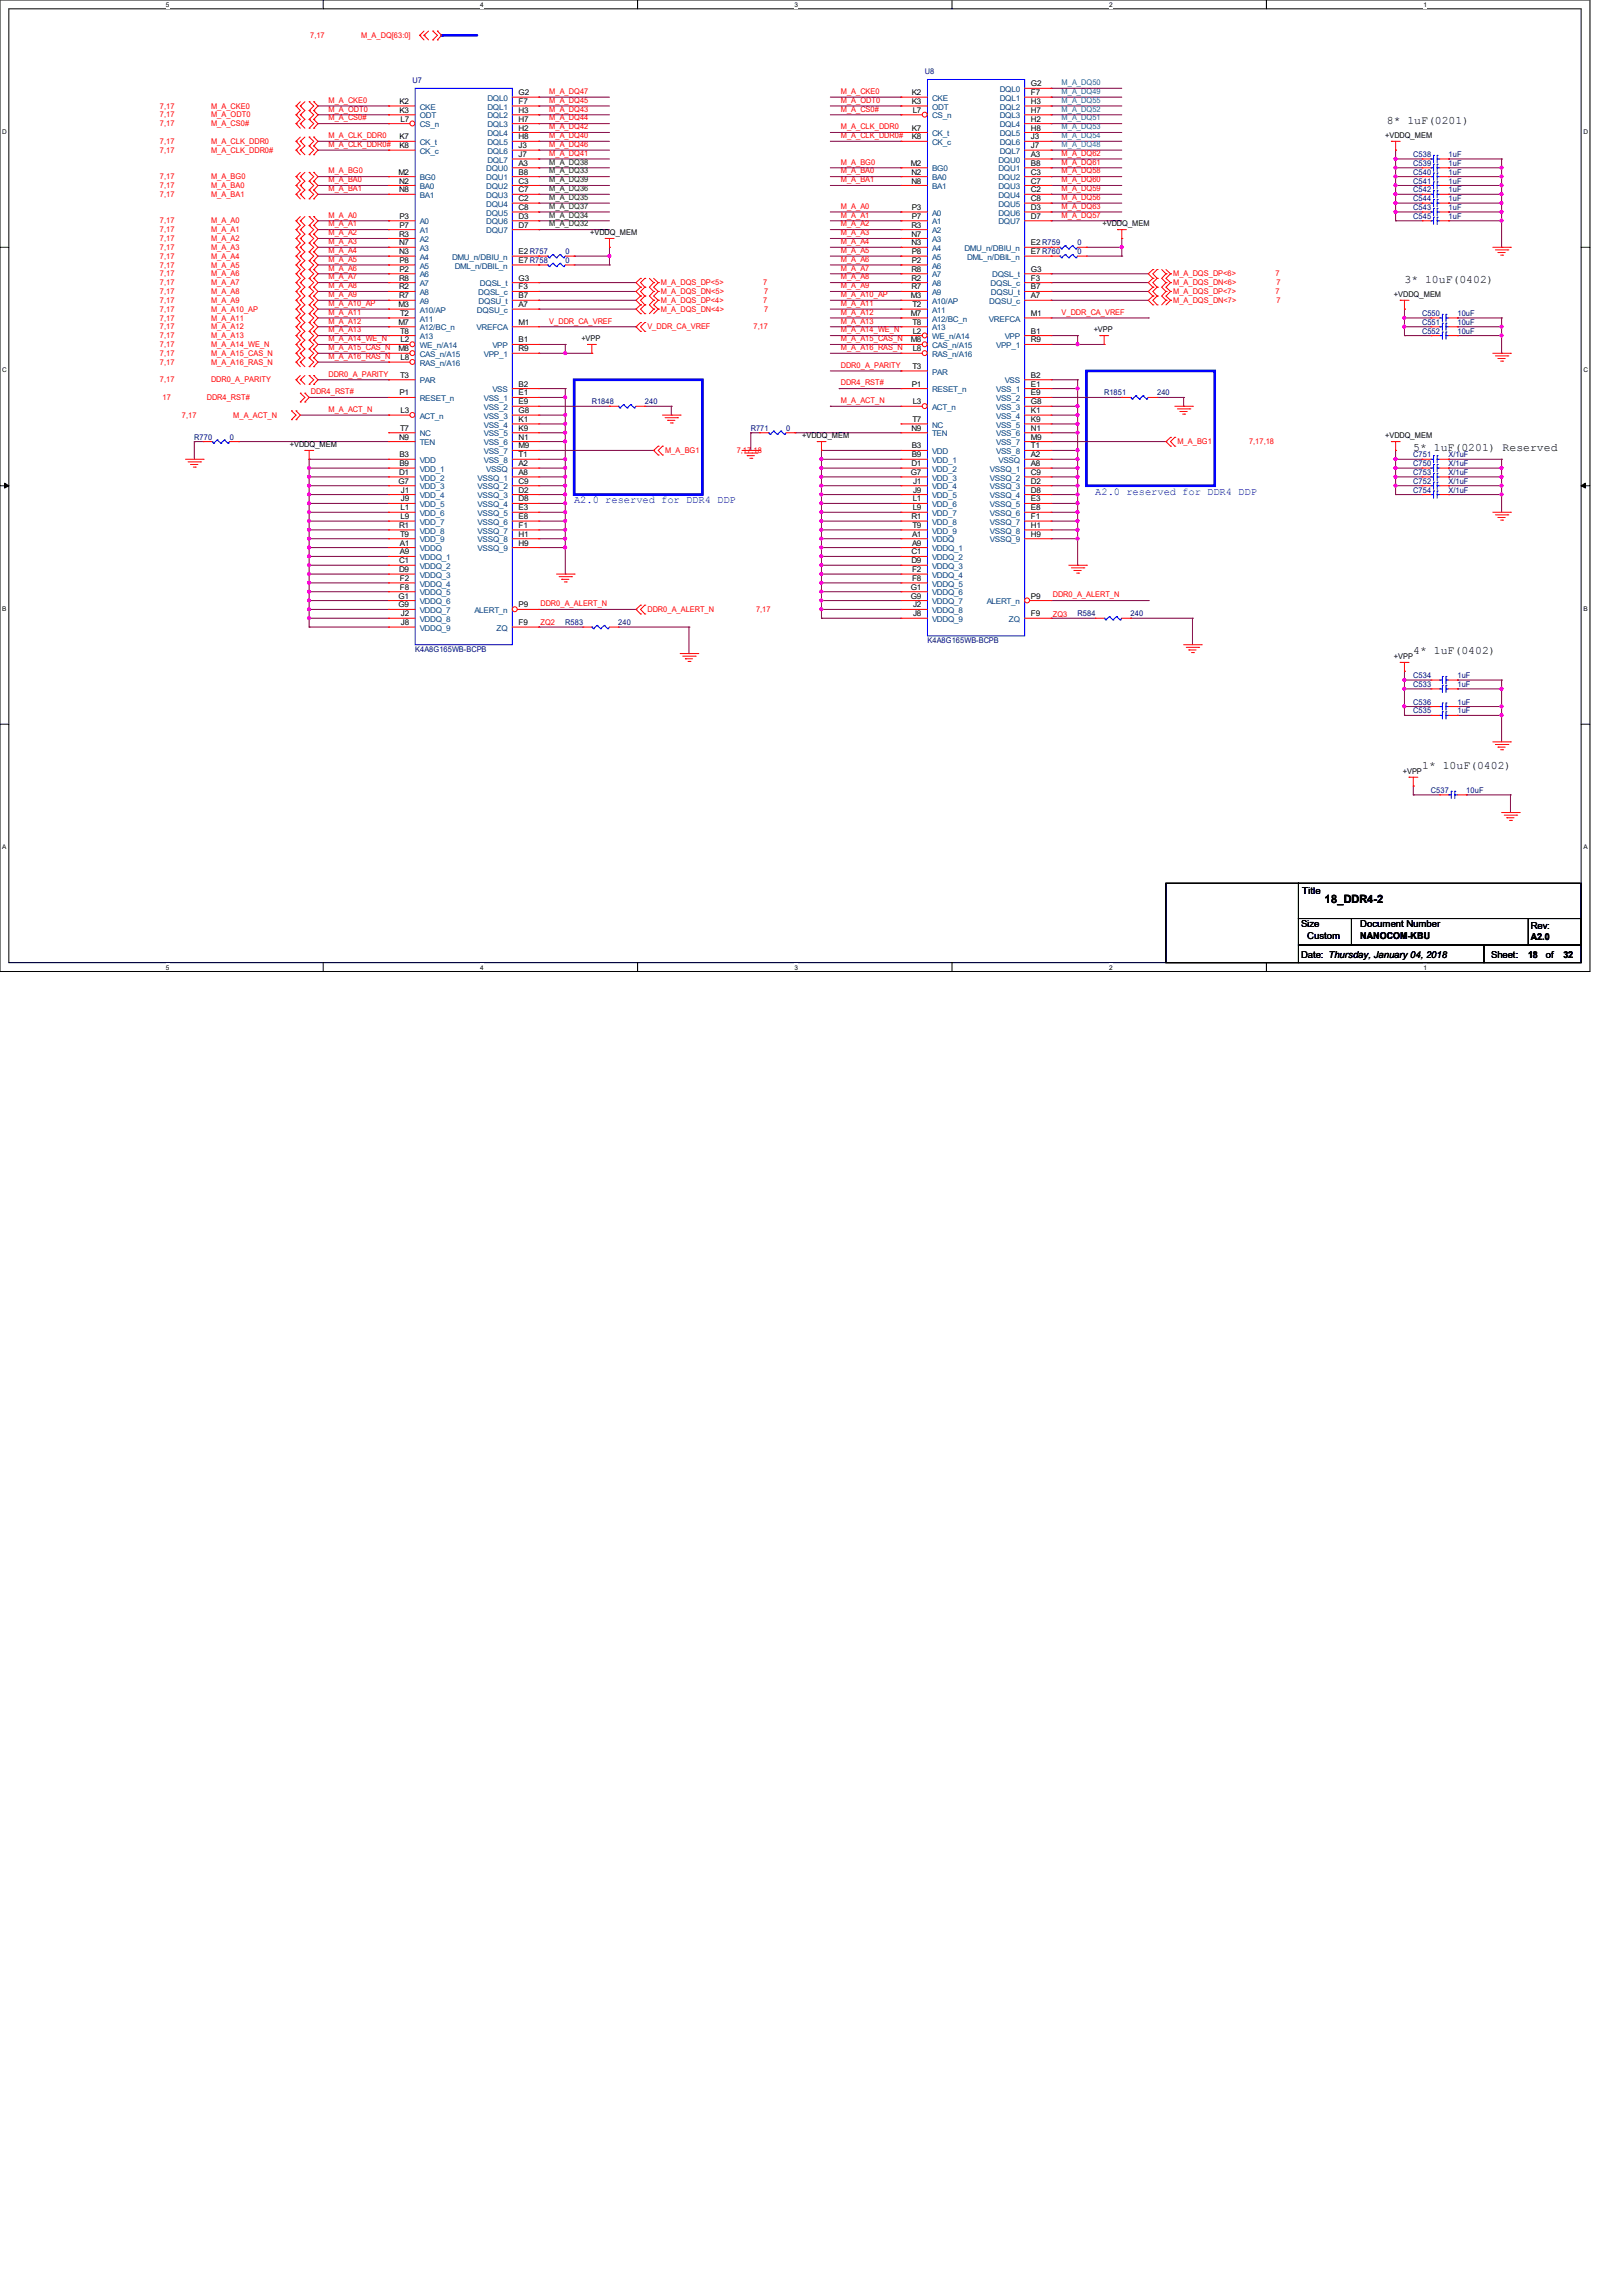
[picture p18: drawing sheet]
<svg xmlns="http://www.w3.org/2000/svg" width="210mm" height="297mm" viewBox="0 0 210 297" stroke-linecap="round" stroke-linejoin="round" font-family="sans-serif">
<defs><g id="words">
<g font-size="1.5">
<text x="179.5" y="16.1">8* 1uF(0201)</text>
<text x="181.7" y="36.7">3* 10uF(0402)</text>
<text x="182.9" y="58.4">5* 1uF(0201) Reserved</text>
<text x="182.9" y="84.7">4* 1uF(0402)</text>
<text x="184" y="99.5">1* 10uF(0402)</text>
<text x="171.5" y="116.8">18_DDR4-2</text>
</g>
<g font-size="1.4" fill="#00f">
<text x="74.3" y="65.2">A2.0 reserved for DDR4 DDP</text>
<text x="141.7" y="64">A2.0 reserved for DDR4 DDP</text>
</g>
<g font-size="1.2">
<text x="168.5" y="115.7">Title</text>
<text x="168.4" y="124">Date: Thursday, January 04, 2018</text>
<text x="168.4" y="120">Size</text>
<text x="169.2" y="121.5">Custom</text>
<text x="176" y="120">Document Number</text>
<text x="176" y="121.5">NANOCOM-KBU</text>
<text x="192.9" y="124">Sheet:</text>
<text x="197.7" y="124">18</text>
<text x="198.1" y="120.2">Rev:</text>
<text x="198.1" y="121.6">A2.0</text>
<text x="200" y="124">of</text>
<text x="202.3" y="124">32</text>
</g>
<g font-size="1" fill="#f00">
<text x="40.1" y="4.9">7,17</text>
<text x="46.7" y="4.9">M_A_DQ[63:0]</text>
<text x="20.7" y="14.1">7,17</text>
<text x="20.7" y="15.2">7,17</text>
<text x="20.7" y="16.3">7,17</text>
<text x="27.3" y="14.1">M_A_CKE0</text>
<text x="27.3" y="15.2">M_A_ODT0</text>
<text x="27.3" y="16.3">M_A_CS0#</text>
<text x="42.5" y="14.4">M_A_ODT0</text>
<text x="42.5" y="13.3">M_A_CKE0</text>
<text x="42.5" y="17.9">M_A_CLK_DDR0</text>
<text x="42.5" y="15.6">M_A_CS0#</text>
<text x="71.1" y="13.3">M_A_DQ45</text>
<text x="71.1" y="12.2">M_A_DQ47</text>
<text x="71.1" y="16.7">M_A_DQ42</text>
<text x="71.1" y="14.4">M_A_DQ43</text>
<text x="71.1" y="15.6">M_A_DQ44</text>
<text x="71.1" y="17.9">M_A_DQ40</text>
<text x="108.8" y="14.4">M_A_CS0#</text>
<text x="108.8" y="13.3">M_A_ODT0</text>
<text x="108.8" y="12.2">M_A_CKE0</text>
<text x="108.8" y="17.9">M_A_CLK_DDR0#</text>
<text x="108.8" y="16.7">M_A_CLK_DDR0</text>
<text x="20.7" y="18.6">7,17</text>
<text x="20.7" y="19.8">7,17</text>
<text x="20.7" y="23.2">7,17</text>
<text x="27.3" y="18.6">M_A_CLK_DDR0</text>
<text x="27.3" y="19.8">M_A_CLK_DDR0#</text>
<text x="27.3" y="23.2">M_A_BG0</text>
<text x="42.5" y="19">M_A_CLK_DDR0#</text>
<text x="42.5" y="23.6">M_A_BA0</text>
<text x="42.5" y="22.4">M_A_BG0</text>
<text x="71.1" y="19">M_A_DQ46</text>
<text x="71.1" y="20.2">M_A_DQ41</text>
<text x="108.8" y="23.6">M_A_BA1</text>
<text x="108.8" y="22.4">M_A_BA0</text>
<text x="108.8" y="21.3">M_A_BG0</text>
<text x="137.4" y="21.3">M_A_DQ61</text>
<text x="137.4" y="20.2">M_A_DQ62</text>
<text x="137.4" y="22.4">M_A_DQ58</text>
<text x="137.4" y="23.6">M_A_DQ60</text>
<text x="20.7" y="24.3">7,17</text>
<text x="20.7" y="25.5">7,17</text>
<text x="20.7" y="28.9">7,17</text>
<text x="27.3" y="24.3">M_A_BA0</text>
<text x="27.3" y="25.5">M_A_BA1</text>
<text x="27.3" y="28.9">M_A_A0</text>
<text x="42.5" y="24.7">M_A_BA1</text>
<text x="42.5" y="28.2">M_A_A0</text>
<text x="42.5" y="29.3">M_A_A1</text>
<text x="108.8" y="27">M_A_A0</text>
<text x="108.8" y="28.2">M_A_A1</text>
<text x="108.8" y="29.3">M_A_A2</text>
<text x="137.4" y="27">M_A_DQ63</text>
<text x="137.4" y="24.7">M_A_DQ59</text>
<text x="137.4" y="25.9">M_A_DQ56</text>
<text x="137.4" y="28.2">M_A_DQ57</text>
<text x="20.7" y="32.3">7,17</text>
<text x="20.7" y="31.2">7,17</text>
<text x="20.7" y="30.1">7,17</text>
<text x="20.7" y="35.8">7,17</text>
<text x="20.7" y="34.6">7,17</text>
<text x="20.7" y="33.5">7,17</text>
<text x="27.3" y="32.3">M_A_A3</text>
<text x="27.3" y="31.2">M_A_A2</text>
<text x="27.3" y="30.1">M_A_A1</text>
<text x="27.3" y="35.8">M_A_A6</text>
<text x="27.3" y="34.6">M_A_A5</text>
<text x="27.3" y="33.5">M_A_A4</text>
<text x="42.5" y="30.4">M_A_A2</text>
<text x="42.5" y="31.6">M_A_A3</text>
<text x="42.5" y="32.7">M_A_A4</text>
<text x="42.5" y="33.9">M_A_A5</text>
<text x="42.5" y="35">M_A_A6</text>
<text x="108.8" y="30.4">M_A_A3</text>
<text x="108.8" y="31.6">M_A_A4</text>
<text x="108.8" y="32.7">M_A_A5</text>
<text x="108.8" y="33.9">M_A_A6</text>
<text x="108.8" y="35">M_A_A7</text>
<text x="151.8" y="35.8">M_A_DQS_DP&lt;6&gt;</text>
<text x="165.1" y="35.8">7</text>
<text x="20.7" y="36.9">7,17</text>
<text x="20.7" y="39.2">7,17</text>
<text x="20.7" y="38.1">7,17</text>
<text x="20.7" y="41.5">7,17</text>
<text x="20.7" y="40.3">7,17</text>
<text x="27.3" y="36.9">M_A_A7</text>
<text x="27.3" y="39.2">M_A_A9</text>
<text x="27.3" y="38.1">M_A_A8</text>
<text x="27.3" y="41.5">M_A_A11</text>
<text x="27.3" y="40.3">M_A_A10_AP</text>
<text x="42.5" y="36.2">M_A_A7</text>
<text x="42.5" y="37.3">M_A_A8</text>
<text x="42.5" y="38.4">M_A_A9</text>
<text x="42.5" y="39.6">M_A_A10_AP</text>
<text x="42.5" y="40.7">M_A_A11</text>
<text x="42.5" y="41.9">M_A_A12</text>
<text x="71.1" y="41.9">V_DDR_CA_VREF</text>
<text x="85.5" y="38.1">M_A_DQS_DN&lt;5&gt;</text>
<text x="85.5" y="36.9">M_A_DQS_DP&lt;5&gt;</text>
<text x="85.5" y="40.3">M_A_DQS_DN&lt;4&gt;</text>
<text x="85.5" y="39.2">M_A_DQS_DP&lt;4&gt;</text>
<text x="98.8" y="36.9">7</text>
<text x="98.8" y="39.2">7</text>
<text x="98.9" y="38.1">7</text>
<text x="98.9" y="40.3">7</text>
<text x="108.8" y="36.2">M_A_A8</text>
<text x="108.8" y="37.3">M_A_A9</text>
<text x="108.8" y="38.4">M_A_A10_AP</text>
<text x="108.8" y="39.6">M_A_A11</text>
<text x="108.8" y="40.7">M_A_A12</text>
<text x="108.8" y="41.9">M_A_A13</text>
<text x="137.4" y="40.7">V_DDR_CA_VREF</text>
<text x="151.8" y="36.9">M_A_DQS_DN&lt;6&gt;</text>
<text x="151.8" y="39.2">M_A_DQS_DN&lt;7&gt;</text>
<text x="151.8" y="38.1">M_A_DQS_DP&lt;7&gt;</text>
<text x="165.1" y="38.1">7</text>
<text x="165.2" y="36.9">7</text>
<text x="165.2" y="39.2">7</text>
<text x="20.7" y="46.1">7,17</text>
<text x="20.7" y="44.9">7,17</text>
<text x="20.7" y="43.8">7,17</text>
<text x="20.7" y="47.2">7,17</text>
<text x="20.7" y="42.6">7,17</text>
<text x="27.3" y="46.1">M_A_A15_CAS_N</text>
<text x="27.3" y="44.9">M_A_A14_WE_N</text>
<text x="27.3" y="43.8">M_A_A13</text>
<text x="27.3" y="47.2">M_A_A16_RAS_N</text>
<text x="27.3" y="42.6">M_A_A12</text>
<text x="42.5" y="43">M_A_A13</text>
<text x="42.5" y="44.2">M_A_A14_WE_N</text>
<text x="42.5" y="45.3">M_A_A15_CAS_N</text>
<text x="42.5" y="46.4">M_A_A16_RAS_N</text>
<text x="83.8" y="42.6">V_DDR_CA_VREF</text>
<text x="97.5" y="42.6">7,17</text>
<text x="108.8" y="47.6">DDR0_A_PARITY</text>
<text x="108.8" y="43">M_A_A14_WE_N</text>
<text x="108.8" y="44.2">M_A_A15_CAS_N</text>
<text x="108.8" y="45.3">M_A_A16_RAS_N</text>
<text x="20.7" y="49.5">7,17</text>
<text x="21" y="51.8">17</text>
<text x="26.8" y="51.8">DDR4_RST#</text>
<text x="27.3" y="49.5">DDR0_A_PARITY</text>
<text x="40.2" y="51">DDR4_RST#</text>
<text x="42.5" y="53.3">M_A_ACT_N</text>
<text x="42.5" y="48.7">DDR0_A_PARITY</text>
<text x="108.8" y="49.9">DDR4_RST#</text>
<text x="108.8" y="52.2">M_A_ACT_N</text>
<text x="23.5" y="54.1">7,17</text>
<text x="30.2" y="54.1">M_A_ACT_N</text>
<text x="86.1" y="58.6">M_A_BG1</text>
<text x="95.3" y="58.6">7,17,18</text>
<text x="152.4" y="57.5">M_A_BG1</text>
<text x="161.6" y="57.5">7,17,18</text>
<text x="136.2" y="77.3">DDR0_A_ALERT_N</text>
<text x="69.9" y="78.4">DDR0_A_ALERT_N</text>
<text x="69.9" y="80.9">ZQ2</text>
<text x="83.8" y="79.2">DDR0_A_ALERT_N</text>
<text x="97.8" y="79.2">7,17</text>
<text x="136.2" y="79.8">ZQ3</text>
</g>
<g font-size="1" fill="#000080">
<text x="53.4" y="10.7">U7</text>
<text x="119.7" y="9.6">U8</text>
<text x="182.9" y="20.3">C538</text>
<text x="182.9" y="21.5">C539</text>
<text x="182.9" y="22.6">C540</text>
<text x="182.9" y="23.7">C541</text>
<text x="187.5" y="20.3">1uF</text>
<text x="187.5" y="21.5">1uF</text>
<text x="187.5" y="22.6">1uF</text>
<text x="187.5" y="23.7">1uF</text>
<text x="182.9" y="24.9">C542</text>
<text x="182.9" y="27.2">C543</text>
<text x="182.9" y="26">C544</text>
<text x="182.9" y="28.3">C545</text>
<text x="187.5" y="24.9">1uF</text>
<text x="187.5" y="27.2">1uF</text>
<text x="187.5" y="26">1uF</text>
<text x="187.5" y="28.3">1uF</text>
<text x="73.2" y="32.9">0</text>
<text x="73.2" y="34">0</text>
<text x="139.4" y="31.8">0</text>
<text x="139.4" y="32.9">0</text>
<text x="184" y="40.9">C550</text>
<text x="188.6" y="40.9">10uF</text>
<text x="184" y="42">C551</text>
<text x="184" y="43.2">C552</text>
<text x="188.6" y="42">10uF</text>
<text x="188.6" y="43.2">10uF</text>
<text x="76.6" y="52.3">R1848</text>
<text x="83.4" y="52.3">240</text>
<text x="142.9" y="51.2">R1851</text>
<text x="149.7" y="51.2">240</text>
<text x="25.1" y="56.9">R770</text>
<text x="29.7" y="56.9">0</text>
<text x="97.2" y="55.8">R771</text>
<text x="101.7" y="55.8">0</text>
<text x="182.9" y="59.2">C751</text>
<text x="187.5" y="59.2">X/1uF</text>
<text x="182.9" y="60.3">C750</text>
<text x="182.9" y="62.6">C752</text>
<text x="182.9" y="61.5">C753</text>
<text x="182.9" y="63.8">C754</text>
<text x="187.5" y="60.3">X/1uF</text>
<text x="187.5" y="62.6">X/1uF</text>
<text x="187.5" y="61.5">X/1uF</text>
<text x="187.5" y="63.8">X/1uF</text>
<text x="73.2" y="80.9">R583</text>
<text x="80" y="80.9">240</text>
<text x="120" y="83.2">K4A8G165WB-BCPB</text>
<text x="139.4" y="79.8">R584</text>
<text x="146.3" y="79.8">240</text>
<text x="53.7" y="84.3">K4A8G165WB-BCPB</text>
<text x="182.9" y="88.9">C533</text>
<text x="182.9" y="87.8">C534</text>
<text x="188.6" y="88.9">1uF</text>
<text x="188.6" y="87.8">1uF</text>
<text x="182.9" y="92.3">C535</text>
<text x="182.9" y="91.2">C536</text>
<text x="188.6" y="92.3">1uF</text>
<text x="188.6" y="91.2">1uF</text>
<text x="185.2" y="102.6">C537</text>
<text x="189.7" y="102.6">10uF</text>
</g>
<g font-size="1" fill="#004080">
<text x="129.4" y="11.9">DQL0</text>
<text x="54.3" y="14.2">CKE</text>
<text x="54.3" y="16.5">CS_n</text>
<text x="54.3" y="15.3">ODT</text>
<text x="63.1" y="14.2">DQL1</text>
<text x="63.1" y="15.3">DQL2</text>
<text x="63.1" y="13">DQL0</text>
<text x="63.1" y="16.5">DQL3</text>
<text x="63.1" y="17.6">DQL4</text>
<text x="120.6" y="17.6">CK_t</text>
<text x="120.6" y="13">CKE</text>
<text x="120.6" y="15.3">CS_n</text>
<text x="120.6" y="14.2">ODT</text>
<text x="129.4" y="13">DQL1</text>
<text x="129.4" y="14.2">DQL2</text>
<text x="129.4" y="17.6">DQL5</text>
<text x="129.4" y="15.3">DQL3</text>
<text x="129.4" y="16.5">DQL4</text>
<text x="54.3" y="18.8">CK_t</text>
<text x="54.3" y="19.9">CK_c</text>
<text x="54.3" y="23.3">BG0</text>
<text x="62.9" y="22.2">DQU0</text>
<text x="62.9" y="23.3">DQU1</text>
<text x="63.1" y="18.8">DQL5</text>
<text x="63.1" y="21">DQL7</text>
<text x="63.1" y="19.9">DQL6</text>
<text x="120.6" y="18.8">CK_c</text>
<text x="120.6" y="23.3">BA0</text>
<text x="120.6" y="22.2">BG0</text>
<text x="129.2" y="21">DQU0</text>
<text x="129.2" y="23.3">DQU2</text>
<text x="129.2" y="22.2">DQU1</text>
<text x="129.4" y="19.9">DQL7</text>
<text x="129.4" y="18.8">DQL6</text>
<text x="54.3" y="29">A0</text>
<text x="54.3" y="25.6">BA1</text>
<text x="54.3" y="24.5">BA0</text>
<text x="62.9" y="26.8">DQU4</text>
<text x="62.9" y="24.5">DQU2</text>
<text x="62.9" y="27.9">DQU5</text>
<text x="62.9" y="29">DQU6</text>
<text x="62.9" y="25.6">DQU3</text>
<text x="120.6" y="29">A1</text>
<text x="120.6" y="27.9">A0</text>
<text x="120.6" y="24.5">BA1</text>
<text x="129.2" y="25.6">DQU4</text>
<text x="129.2" y="26.8">DQU5</text>
<text x="129.2" y="29">DQU7</text>
<text x="129.2" y="27.9">DQU6</text>
<text x="129.2" y="24.5">DQU3</text>
<text x="54.3" y="33.6">A4</text>
<text x="54.3" y="34.8">A5</text>
<text x="54.3" y="35.9">A6</text>
<text x="54.3" y="30.2">A1</text>
<text x="54.3" y="31.3">A2</text>
<text x="54.3" y="32.5">A3</text>
<text x="58.5" y="33.6">DMU_n/DBIU_n</text>
<text x="58.8" y="34.8">DML_n/DBIL_n</text>
<text x="62.9" y="30.2">DQU7</text>
<text x="120.6" y="32.5">A4</text>
<text x="120.6" y="33.6">A5</text>
<text x="120.6" y="35.9">A7</text>
<text x="120.6" y="34.8">A6</text>
<text x="120.6" y="30.2">A2</text>
<text x="120.6" y="31.3">A3</text>
<text x="124.8" y="32.5">DMU_n/DBIU_n</text>
<text x="125.1" y="33.6">DML_n/DBIL_n</text>
<text x="128.4" y="35.9">DQSL_t</text>
<text x="54.3" y="40.5">A10/AP</text>
<text x="54.3" y="37">A7</text>
<text x="54.3" y="38.2">A8</text>
<text x="54.3" y="39.3">A9</text>
<text x="54.3" y="41.6">A11</text>
<text x="61.7" y="40.5">DQSU_c</text>
<text x="61.9" y="38.2">DQSL_c</text>
<text x="61.9" y="39.3">DQSU_t</text>
<text x="62.1" y="37">DQSL_t</text>
<text x="120.6" y="39.3">A10/AP</text>
<text x="120.6" y="37">A8</text>
<text x="120.6" y="38.2">A9</text>
<text x="120.6" y="40.5">A11</text>
<text x="120.6" y="41.6">A12/BC_n</text>
<text x="128" y="41.6">VREFCA</text>
<text x="128" y="39.3">DQSU_c</text>
<text x="128.2" y="37">DQSL_c</text>
<text x="128.2" y="38.2">DQSU_t</text>
<text x="54.3" y="46.2">CAS_n/A15</text>
<text x="54.3" y="43.9">A13</text>
<text x="54.3" y="45">WE_n/A14</text>
<text x="54.3" y="47.3">RAS_n/A16</text>
<text x="54.3" y="42.8">A12/BC_n</text>
<text x="61.7" y="42.8">VREFCA</text>
<text x="62.6" y="46.2">VPP_1</text>
<text x="63.7" y="45">VPP</text>
<text x="120.6" y="45">CAS_n/A15</text>
<text x="120.6" y="42.8">A13</text>
<text x="120.6" y="43.9">WE_n/A14</text>
<text x="120.6" y="46.2">RAS_n/A16</text>
<text x="128.9" y="45">VPP_1</text>
<text x="130" y="43.9">VPP</text>
<text x="54.3" y="49.6">PAR</text>
<text x="54.3" y="51.9">RESET_n</text>
<text x="62.6" y="53">VSS_2</text>
<text x="62.6" y="51.9">VSS_1</text>
<text x="63.7" y="50.8">VSS</text>
<text x="120.6" y="53">ACT_n</text>
<text x="120.6" y="48.5">PAR</text>
<text x="120.6" y="50.8">RESET_n</text>
<text x="128.9" y="51.9">VSS_2</text>
<text x="128.9" y="50.8">VSS_1</text>
<text x="128.9" y="53">VSS_3</text>
<text x="130" y="49.6">VSS</text>
<text x="54.3" y="54.2">ACT_n</text>
<text x="54.3" y="56.5">NC</text>
<text x="54.3" y="57.6">TEN</text>
<text x="54.3" y="59.9">VDD</text>
<text x="62.6" y="55.3">VSS_4</text>
<text x="62.6" y="57.6">VSS_6</text>
<text x="62.6" y="54.2">VSS_3</text>
<text x="62.6" y="58.8">VSS_7</text>
<text x="62.6" y="59.9">VSS_8</text>
<text x="62.6" y="56.5">VSS_5</text>
<text x="120.6" y="55.3">NC</text>
<text x="120.6" y="56.5">TEN</text>
<text x="120.6" y="58.8">VDD</text>
<text x="120.6" y="59.9">VDD_1</text>
<text x="128.9" y="54.2">VSS_4</text>
<text x="128.9" y="56.5">VSS_6</text>
<text x="128.9" y="57.6">VSS_7</text>
<text x="128.9" y="58.8">VSS_8</text>
<text x="128.9" y="55.3">VSS_5</text>
<text x="129.2" y="59.9">VSSQ</text>
<text x="54.3" y="63.3">VDD_3</text>
<text x="54.3" y="61">VDD_1</text>
<text x="54.3" y="62.2">VDD_2</text>
<text x="54.3" y="64.5">VDD_4</text>
<text x="54.3" y="65.6">VDD_5</text>
<text x="61.8" y="62.2">VSSQ_1</text>
<text x="61.8" y="63.3">VSSQ_2</text>
<text x="61.8" y="64.5">VSSQ_3</text>
<text x="61.8" y="65.6">VSSQ_4</text>
<text x="62.9" y="61">VSSQ</text>
<text x="120.6" y="65.6">VDD_6</text>
<text x="120.6" y="62.2">VDD_3</text>
<text x="120.6" y="61">VDD_2</text>
<text x="120.6" y="63.3">VDD_4</text>
<text x="120.6" y="64.5">VDD_5</text>
<text x="128.1" y="65.6">VSSQ_5</text>
<text x="128.1" y="61">VSSQ_1</text>
<text x="128.1" y="62.2">VSSQ_2</text>
<text x="128.1" y="63.3">VSSQ_3</text>
<text x="128.1" y="64.5">VSSQ_4</text>
<text x="54.3" y="66.8">VDD_6</text>
<text x="54.3" y="69">VDD_8</text>
<text x="54.3" y="71.3">VDDQ</text>
<text x="54.3" y="70.2">VDD_9</text>
<text x="54.3" y="67.9">VDD_7</text>
<text x="61.8" y="66.8">VSSQ_5</text>
<text x="61.8" y="69">VSSQ_7</text>
<text x="61.8" y="71.3">VSSQ_9</text>
<text x="61.8" y="67.9">VSSQ_6</text>
<text x="61.8" y="70.2">VSSQ_8</text>
<text x="120.6" y="67.9">VDD_8</text>
<text x="120.6" y="70.2">VDDQ</text>
<text x="120.6" y="71.3">VDDQ_1</text>
<text x="120.6" y="69">VDD_9</text>
<text x="120.6" y="66.8">VDD_7</text>
<text x="128.1" y="67.9">VSSQ_7</text>
<text x="128.1" y="70.2">VSSQ_9</text>
<text x="128.1" y="66.8">VSSQ_6</text>
<text x="128.1" y="69">VSSQ_8</text>
<text x="54.3" y="75.9">VDDQ_4</text>
<text x="54.3" y="77">VDDQ_5</text>
<text x="54.3" y="74.8">VDDQ_3</text>
<text x="54.3" y="73.6">VDDQ_2</text>
<text x="54.3" y="72.5">VDDQ_1</text>
<text x="120.6" y="74.8">VDDQ_4</text>
<text x="120.6" y="75.9">VDDQ_5</text>
<text x="120.6" y="73.6">VDDQ_3</text>
<text x="120.6" y="72.5">VDDQ_2</text>
<text x="120.6" y="77">VDDQ_6</text>
<text x="54.3" y="80.5">VDDQ_8</text>
<text x="54.3" y="81.6">VDDQ_9</text>
<text x="54.3" y="78.2">VDDQ_6</text>
<text x="54.3" y="79.3">VDDQ_7</text>
<text x="61.4" y="79.3">ALERT_n</text>
<text x="64.3" y="81.6">ZQ</text>
<text x="120.6" y="79.3">VDDQ_8</text>
<text x="120.6" y="80.5">VDDQ_9</text>
<text x="120.6" y="78.2">VDDQ_7</text>
<text x="127.7" y="78.2">ALERT_n</text>
<text x="130.6" y="80.5">ZQ</text>
</g>
<g font-size="1">
<text x="133.4" y="11.2">G2</text>
<text x="51.7" y="13.5">K2</text>
<text x="51.7" y="14.6">K3</text>
<text x="51.8" y="15.7">L7</text>
<text x="67.1" y="13.5">F7</text>
<text x="67.1" y="14.6">H3</text>
<text x="67.1" y="12.3">G2</text>
<text x="67.1" y="15.7">H7</text>
<text x="67.1" y="16.9">H2</text>
<text x="118" y="16.9">K7</text>
<text x="118" y="12.3">K2</text>
<text x="118" y="13.5">K3</text>
<text x="118.1" y="14.6">L7</text>
<text x="133.4" y="12.3">F7</text>
<text x="133.4" y="13.5">H3</text>
<text x="133.4" y="16.9">H8</text>
<text x="133.4" y="14.6">H7</text>
<text x="133.4" y="15.7">H2</text>
<text x="179.2" y="17.8">+VDDQ_MEM</text>
<text x="51.6" y="22.6">M2</text>
<text x="51.6" y="23.7">N2</text>
<text x="51.7" y="18">K7</text>
<text x="51.7" y="19.2">K8</text>
<text x="67.1" y="21.5">A3</text>
<text x="67.1" y="23.7">C3</text>
<text x="67.1" y="18">H8</text>
<text x="67.1" y="20.3">J7</text>
<text x="67.1" y="19.2">J3</text>
<text x="67.1" y="22.6">B8</text>
<text x="117.9" y="21.5">M2</text>
<text x="117.9" y="23.7">N8</text>
<text x="117.9" y="22.6">N2</text>
<text x="118" y="18">K8</text>
<text x="133.4" y="20.3">A3</text>
<text x="133.4" y="22.6">C3</text>
<text x="133.4" y="19.2">J7</text>
<text x="133.4" y="23.7">C7</text>
<text x="133.4" y="18">J3</text>
<text x="133.4" y="21.5">B8</text>
<text x="51.6" y="24.9">N8</text>
<text x="51.7" y="29.5">P7</text>
<text x="51.7" y="28.3">P3</text>
<text x="67.1" y="26">C2</text>
<text x="67.1" y="27.2">C8</text>
<text x="67.1" y="29.5">D7</text>
<text x="67.1" y="28.3">D3</text>
<text x="67.1" y="24.9">C7</text>
<text x="117.9" y="29.5">R3</text>
<text x="118" y="28.3">P7</text>
<text x="118" y="27.2">P3</text>
<text x="133.4" y="24.9">C2</text>
<text x="133.4" y="26">C8</text>
<text x="133.4" y="28.3">D7</text>
<text x="133.4" y="27.2">D3</text>
<text x="142.7" y="29.3">+VDDQ_MEM</text>
<text x="51.6" y="32.9">N3</text>
<text x="51.6" y="30.6">R3</text>
<text x="51.6" y="31.8">N7</text>
<text x="51.7" y="34">P8</text>
<text x="51.7" y="35.2">P2</text>
<text x="67.1" y="32.9">E2 R757</text>
<text x="67.1" y="34">E7 R758</text>
<text x="76.4" y="30.4">+VDDQ_MEM</text>
<text x="117.9" y="31.8">N3</text>
<text x="117.9" y="35.2">R8</text>
<text x="117.9" y="30.6">N7</text>
<text x="118" y="32.9">P8</text>
<text x="118" y="34">P2</text>
<text x="133.4" y="31.8">E2 R759</text>
<text x="133.4" y="32.9">E7 R760</text>
<text x="133.4" y="35.2">G3</text>
<text x="51.6" y="39.8">M3</text>
<text x="51.6" y="36.3">R8</text>
<text x="51.6" y="37.5">R2</text>
<text x="51.6" y="38.6">R7</text>
<text x="51.8" y="40.9">T2</text>
<text x="67.1" y="39.8">A7</text>
<text x="67.1" y="37.5">F3</text>
<text x="67.1" y="36.3">G3</text>
<text x="67.1" y="38.6">B7</text>
<text x="117.9" y="38.6">M3</text>
<text x="117.9" y="40.9">M7</text>
<text x="117.9" y="36.3">R2</text>
<text x="117.9" y="37.5">R7</text>
<text x="118.1" y="39.8">T2</text>
<text x="133.4" y="38.6">A7</text>
<text x="133.4" y="40.9">M1</text>
<text x="133.4" y="36.3">F3</text>
<text x="133.4" y="37.5">B7</text>
<text x="180.4" y="38.4">+VDDQ_MEM</text>
<text x="51.6" y="45.5">M8</text>
<text x="51.6" y="42">M7</text>
<text x="51.8" y="43.2">T8</text>
<text x="51.8" y="44.3">L2</text>
<text x="51.8" y="46.6">L8</text>
<text x="67.1" y="45.5">R9</text>
<text x="67.1" y="42">M1</text>
<text x="67.1" y="44.3">B1</text>
<text x="75.2" y="44.1">+VPP</text>
<text x="117.9" y="44.3">M8</text>
<text x="118.1" y="42">T8</text>
<text x="118.1" y="47.8">T3</text>
<text x="118.1" y="43.2">L2</text>
<text x="118.1" y="45.5">L8</text>
<text x="133.4" y="44.3">R9</text>
<text x="133.4" y="43.2">B1</text>
<text x="141.5" y="43">+VPP</text>
<text x="51.7" y="51.2">P1</text>
<text x="51.8" y="48.9">T3</text>
<text x="51.8" y="53.5">L3</text>
<text x="67.1" y="52.3">E9</text>
<text x="67.1" y="51.2">E1</text>
<text x="67.1" y="53.5">G8</text>
<text x="67.1" y="50">B2</text>
<text x="118" y="50">P1</text>
<text x="118.1" y="52.3">L3</text>
<text x="133.4" y="53.5">K1</text>
<text x="133.4" y="51.2">E9</text>
<text x="133.4" y="50">E1</text>
<text x="133.4" y="52.3">G8</text>
<text x="133.4" y="48.9">B2</text>
<text x="37.5" y="57.8">+VDDQ_MEM</text>
<text x="51.6" y="56.9">N9</text>
<text x="51.7" y="59.2">B3</text>
<text x="51.8" y="55.8">T7</text>
<text x="67.1" y="54.6">K1</text>
<text x="67.1" y="56.9">N1</text>
<text x="67.1" y="58">M9</text>
<text x="67.1" y="59.2">T1</text>
<text x="67.1" y="55.8">K9</text>
<text x="103.8" y="56.7">+VDDQ_MEM</text>
<text x="117.9" y="55.8">N9</text>
<text x="118" y="58">B3</text>
<text x="118" y="59.2">B9</text>
<text x="118.1" y="54.6">T7</text>
<text x="133.4" y="59.2">A2</text>
<text x="133.4" y="55.8">N1</text>
<text x="133.4" y="56.9">M9</text>
<text x="133.4" y="58">T1</text>
<text x="133.4" y="54.6">K9</text>
<text x="179.2" y="56.7">+VDDQ_MEM</text>
<text x="51.6" y="62.6">G7</text>
<text x="51.6" y="61.5">D1</text>
<text x="51.7" y="60.3">B9</text>
<text x="51.9" y="63.8">J1</text>
<text x="51.9" y="64.9">J9</text>
<text x="67.1" y="60.3">A2</text>
<text x="67.1" y="61.5">A8</text>
<text x="67.1" y="62.6">C9</text>
<text x="67.1" y="63.8">D2</text>
<text x="67.1" y="64.9">D8</text>
<text x="117.9" y="61.5">G7</text>
<text x="117.9" y="60.3">D1</text>
<text x="118.1" y="64.9">L1</text>
<text x="118.2" y="62.6">J1</text>
<text x="118.2" y="63.8">J9</text>
<text x="133.4" y="64.9">E3</text>
<text x="133.4" y="60.3">A8</text>
<text x="133.4" y="61.5">C9</text>
<text x="133.4" y="62.6">D2</text>
<text x="133.4" y="63.8">D8</text>
<text x="51.6" y="68.3">R1</text>
<text x="51.7" y="70.6">A1</text>
<text x="51.7" y="71.8">A9</text>
<text x="51.8" y="69.5">T9</text>
<text x="51.8" y="66">L1</text>
<text x="51.8" y="67.2">L9</text>
<text x="67.1" y="66">E3</text>
<text x="67.1" y="68.3">F1</text>
<text x="67.1" y="70.6">H9</text>
<text x="67.1" y="67.2">E8</text>
<text x="67.1" y="69.5">H1</text>
<text x="117.9" y="67.2">R1</text>
<text x="117.9" y="71.8">C1</text>
<text x="118" y="69.5">A1</text>
<text x="118" y="70.6">A9</text>
<text x="118.1" y="68.3">T9</text>
<text x="118.1" y="66">L9</text>
<text x="133.4" y="67.2">F1</text>
<text x="133.4" y="69.5">H9</text>
<text x="133.4" y="66">E8</text>
<text x="133.4" y="68.3">H1</text>
<text x="51.6" y="77.5">G1</text>
<text x="51.6" y="74">D9</text>
<text x="51.6" y="72.9">C1</text>
<text x="51.7" y="75.2">F2</text>
<text x="51.7" y="76.3">F8</text>
<text x="117.9" y="76.3">G1</text>
<text x="117.9" y="77.5">G9</text>
<text x="117.9" y="72.9">D9</text>
<text x="118" y="74">F2</text>
<text x="118" y="75.2">F8</text>
<text x="133.4" y="77.5">P9</text>
<text x="51.6" y="78.6">G9</text>
<text x="51.9" y="79.8">J2</text>
<text x="51.9" y="80.9">J8</text>
<text x="67.1" y="80.9">F9</text>
<text x="67.1" y="78.6">P9</text>
<text x="118.2" y="78.6">J2</text>
<text x="118.2" y="79.8">J8</text>
<text x="133.4" y="79.8">F9</text>
<text x="180.4" y="85.3">+VPP</text>
<text x="181.5" y="100.1">+VPP</text>
</g>
<g font-size="1" fill="#0080c0">
<text x="137.4" y="11">M_A_DQ50</text>
<text x="137.4" y="17.9">M_A_DQ54</text>
<text x="137.4" y="12.2">M_A_DQ49</text>
<text x="137.4" y="16.7">M_A_DQ53</text>
<text x="137.4" y="15.6">M_A_DQ51</text>
<text x="137.4" y="13.3">M_A_DQ55</text>
<text x="137.4" y="14.4">M_A_DQ52</text>
</g>
<g font-size="1" fill="#004000">
<text x="71.1" y="21.3">M_A_DQ38</text>
<text x="71.1" y="22.4">M_A_DQ33</text>
<text x="71.1" y="23.6">M_A_DQ39</text>
<text x="71.1" y="24.7">M_A_DQ36</text>
<text x="71.1" y="25.9">M_A_DQ35</text>
<text x="71.1" y="27">M_A_DQ37</text>
<text x="71.1" y="28.2">M_A_DQ34</text>
<text x="71.1" y="29.3">M_A_DQ32</text>
</g>
<text font-size="1" fill="#0080ff" x="137.4" y="19">M_A_DQ48</text>
<g font-size=".8">
<text x="21.5" y=".9">5</text>
<text x="62.1" y=".9">4</text>
<text x="102.8" y=".9">3</text>
<text x="143.5" y=".9">2</text>
<text x="184.2" y=".9">1</text>
<text x=".3" y="17.3">D</text>
<text x="204.9" y="17.3">D</text>
<text x=".3" y="48.2">C</text>
<text x="204.9" y="48.2">C</text>
<text x=".3" y="79">B</text>
<text x="204.9" y="79">B</text>
<text x=".3" y="109.9">A</text>
<text x="204.9" y="109.9">A</text>
<text x="21.5" y="125.5">5</text>
<text x="62.1" y="125.5">4</text>
<text x="102.8" y="125.5">3</text>
<text x="143.5" y="125.5">2</text>
<text x="184.2" y="125.5">1</text>
</g>
</g></defs>
<path d="M0 0h205.7v125.7h-205.7zM1.1 1.1h203.5v123.5h-203.5z" fill="none" stroke="#000" stroke-width=".13"/>
<g fill="#fff">
<path d="M21.5 .1h.4v1h-.4z"/>
<path d="M21.5 124.7h.4v.9h-.4z"/>
</g>
<path d="M41.8 0v1.1M41.8 124.6v1.1" fill="none" stroke="#000" stroke-width=".13"/>
<g fill="#fff">
<path d="M62.1 .1h.5v1h-.5z"/>
<path d="M62.1 124.7h.5v.9h-.5z"/>
</g>
<path d="M82.5 0v1.1M82.5 124.6v1.1" fill="none" stroke="#000" stroke-width=".13"/>
<g fill="#fff">
<path d="M102.8 .1h.5v1h-.5z"/>
<path d="M102.8 124.7h.5v.9h-.5z"/>
</g>
<path d="M123.2 0v1.1M123.2 124.6v1.1" fill="none" stroke="#000" stroke-width=".13"/>
<g fill="#fff">
<path d="M143.5 .1h.5v1h-.5z"/>
<path d="M143.5 124.7h.5v.9h-.5z"/>
</g>
<path d="M163.9 0v1.1M163.9 124.6v1.1" fill="none" stroke="#000" stroke-width=".13"/>
<g fill="#fff">
<path d="M184.2 .1h.5v1h-.5z"/>
<path d="M184.2 124.7h.5v.9h-.5z"/>
<path d="M.3 16.6h.6v.9h-.6z"/>
<path d="M204.9 16.6h.6v.9h-.6z"/>
<path d="M.3 47.4h.6v.9h-.6z"/>
<path d="M204.9 47.4h.6v.9h-.6z"/>
</g>
<path d="M0 32h1.1M204.6 32h1.1" fill="none" stroke="#000" stroke-width=".13"/>
<g fill="#fff">
<path d="M.3 78.3h.5v.9h-.5z"/>
<path d="M204.9 78.3h.5v.9h-.5z"/>
</g>
<path d="M0 62.9h1.1M204.6 62.9h1.1" fill="none" stroke="#000" stroke-width=".13"/>
<path d="M.6 62.5l.5 .4-.5 .3zM204.6 62.9l.5-.4v.7z" fill="#000" stroke="#000" stroke-width=".13"/>
<g fill="#fff">
<path d="M.3 109.1h.5v1h-.5z"/>
<path d="M204.9 109.1h.5v1h-.5z"/>
</g>
<path d="M0 93.7h1.1M204.6 93.7h1.1" fill="none" stroke="#000" stroke-width=".13"/>
<path d="M57.1 4.6h4.6M74.3 49.1h16.6v14.9h-16.6zM140.6 48h16.6v14.9h-16.6z" fill="none" stroke="#00f" stroke-width=".34"/>
<g fill="none" stroke="#800040" stroke-width=".13">
<path d="M107.4 14.9h9.2M107.4 13.7h9.2M107.4 12.6h9.2M107.4 18.3h9.2M107.4 17.1h9.2M116.6 14.9h.1M116.6 13.7h.1M116.6 12.6h.1M116.6 18.3h.1M116.6 17.1h.1M107.4 24h9.2M107.4 22.9h9.2"/>
<path d="M107.4 21.7h9.2M116.6 24h.1M116.6 22.9h.1M116.6 21.7h.1M136 36.6h.1M136 37.7h.1M136 35.4h.1M136 38.9h.1M136 36.6h12.6M136 37.7h12.6M136 35.4h12.6M136 38.9h12.6"/>
<path d="M38.9 53.7h11.4M40 59.4h.1M40 51.4h.1M40 59.4h10.3M40 59.4v21.8M40 51.4h10.3M41.1 49.1h9.2M50.3 53.7h.1M50.3 49.1h.1M69.7 45.7h.1M69.7 45.7h6.9M69.7 44.6h3.5"/>
<path d="M73.2 45.7h.1M73.2 44.6h.1M73.2 44.6v1.1M76.6 45.7h.1M106.3 58.3h.1M106.3 59.4h.1M106.3 59.4h10.3M106.3 58.3h10.3M106.3 58.3v21.7M107.4 52.6h.1M107.4 52.6h9.2M107.4 48h9.2"/>
<path d="M108.6 50.3h.1M108.6 50.3h8M116.6 48h.1M136 44.6h.1M136 59.4h3.4M136 44.6h6.9M136 53.7h3.4M136 49.1h3.4M136 50.3h3.4M136 52.6h3.4M136 58.3h3.4M136 54.9h3.4"/>
<path d="M136 56h3.4M136 41.1h12.6M136 43.4h3.4M139.4 50.3h.1M139.4 49.1h.1M139.4 58.3h.1M139.4 59.4h.1M139.4 56h.1M139.4 54.9h.1M139.4 53.7h.1M139.4 52.6h.1M139.4 44.6h.1"/>
<path d="M139.4 43.4h.1M139.4 43.4v1.2M139.4 49.1v24.1M142.9 44.6h.1M148.6 41.1h.1M40 70.9h.1M40 72h.1M40 73.2h.1M40 74.3h.1M40 75.4h.1M40 76.6h.1M40 77.7h.1"/>
<path d="M40 78.9h.1M40 61.7h.1M40 62.9h.1M40 64h.1M40 65.2h.1M40 66.3h.1M40 67.4h.1M40 68.6h.1M40 69.7h.1M40 60.6h.1M40 70.9h10.3M40 72h10.3"/>
<path d="M40 73.2h10.3M40 74.3h10.3M40 75.4h10.3M40 76.6h10.3M40 77.7h10.3M40 78.9h10.3M40 61.7h10.3M40 62.9h10.3M40 64h10.3M40 65.2h10.3M40 66.3h10.3M40 67.4h10.3"/>
<path d="M40 68.6h10.3M40 69.7h10.3M40 60.6h10.3M69.7 78.9h12.6M82.3 78.9h.1M106.3 77.7h.1M106.3 78.9h.1M106.3 68.6h.1M106.3 69.7h.1M106.3 70.9h.1M106.3 72h.1M106.3 73.2h.1"/>
<path d="M106.3 74.3h.1M106.3 75.4h.1M106.3 76.6h.1M106.3 60.6h.1M106.3 61.7h.1M106.3 62.9h.1M106.3 64h.1M106.3 65.2h.1M106.3 66.3h.1M106.3 67.4h.1M106.3 70.9h10.3M106.3 72h10.3"/>
<path d="M106.3 73.2h10.3M106.3 74.3h10.3M106.3 75.4h10.3M106.3 76.6h10.3M106.3 77.7h10.3M106.3 78.9h10.3M106.3 61.7h10.3M106.3 62.9h10.3M106.3 64h10.3M106.3 65.2h10.3M106.3 66.3h10.3M106.3 67.4h10.3"/>
<path d="M106.3 68.6h10.3M106.3 69.7h10.3M106.3 60.6h10.3M136 77.7h12.6M136 61.7h3.4M136 62.9h3.4M136 64h3.4M136 65.2h3.4M136 66.3h3.4M136 67.4h3.4M136 68.6h3.4M136 69.7h3.4"/>
<path d="M136 60.6h3.4M139.4 68.6h.1M139.4 67.4h.1M139.4 69.7h.1M139.4 73.2h.1M139.4 60.6h.1M139.4 61.7h.1M139.4 62.9h.1M139.4 64h.1M139.4 66.3h.1M139.4 65.2h.1M148.6 77.7h.1"/>
<path d="M40 80h.1M40 81.2h.1M40 80h10.3M40 81.2h10.3M69.7 81.2h.1M69.7 81.2h5.7M80 81.2h9.2M89.2 81.2h.1M89.2 84.6h.1M89.2 81.2v3.4M106.3 80h.1M106.3 80h10.3"/>
<path d="M136 80h.1M136 80h5.7M146.3 80h.1M146.3 80h8M154.3 80h.1M154.3 80v3.4"/>
</g>
<g fill="#f0f" stroke="#f0f" stroke-width=".13">
<circle cx="40" cy="76.6" r=".19"/>
<circle cx="40" cy="77.7" r=".19"/>
<circle cx="40" cy="65.1" r=".19"/>
<circle cx="40" cy="69.7" r=".19"/>
<circle cx="40" cy="64" r=".19"/>
<circle cx="40" cy="62.8" r=".19"/>
<circle cx="40" cy="61.7" r=".19"/>
<circle cx="40" cy="60.6" r=".19"/>
<circle cx="40" cy="80" r=".19"/>
<circle cx="40" cy="78.8" r=".19"/>
<circle cx="40" cy="75.4" r=".19"/>
<circle cx="40" cy="74.3" r=".19"/>
<circle cx="40" cy="73.1" r=".19"/>
<circle cx="40" cy="72" r=".19"/>
<circle cx="40" cy="70.8" r=".19"/>
<circle cx="40" cy="68.6" r=".19"/>
<circle cx="40" cy="67.4" r=".19"/>
<circle cx="40" cy="66.3" r=".19"/>
<circle cx="73.1" cy="45.7" r=".19"/>
<circle cx="106.3" cy="68.6" r=".19"/>
<circle cx="106.3" cy="69.7" r=".19"/>
<circle cx="106.3" cy="73.1" r=".19"/>
<circle cx="106.3" cy="75.4" r=".19"/>
<circle cx="106.3" cy="76.6" r=".19"/>
<circle cx="106.3" cy="59.4" r=".19"/>
<circle cx="106.3" cy="60.6" r=".19"/>
<circle cx="106.3" cy="61.7" r=".19"/>
<circle cx="106.3" cy="67.4" r=".19"/>
<circle cx="106.3" cy="66.3" r=".19"/>
<circle cx="106.3" cy="65.1" r=".19"/>
<circle cx="106.3" cy="64" r=".19"/>
<circle cx="106.3" cy="62.8" r=".19"/>
<circle cx="106.3" cy="74.3" r=".19"/>
<circle cx="106.3" cy="72" r=".19"/>
<circle cx="106.3" cy="70.8" r=".19"/>
<circle cx="106.3" cy="78.8" r=".19"/>
<circle cx="106.3" cy="77.7" r=".19"/>
<circle cx="139.4" cy="68.6" r=".19"/>
<circle cx="139.4" cy="69.7" r=".19"/>
<circle cx="139.4" cy="65.1" r=".19"/>
<circle cx="139.4" cy="66.3" r=".19"/>
<circle cx="139.4" cy="67.4" r=".19"/>
<circle cx="139.4" cy="62.8" r=".19"/>
<circle cx="139.4" cy="64" r=".19"/>
<circle cx="139.4" cy="61.7" r=".19"/>
<circle cx="139.4" cy="59.4" r=".19"/>
<circle cx="139.4" cy="60.6" r=".19"/>
<circle cx="139.4" cy="56" r=".19"/>
<circle cx="139.4" cy="58.3" r=".19"/>
<circle cx="139.4" cy="53.7" r=".19"/>
<circle cx="139.4" cy="54.8" r=".19"/>
<circle cx="139.4" cy="50.3" r=".19"/>
<circle cx="139.4" cy="52.6" r=".19"/>
<circle cx="139.4" cy="44.6" r=".19"/>
</g>
<circle cx="57.1" cy="4.6" r=".17" fill="#00f"/>
<g fill="none" stroke="#800040" stroke-width=".13">
<path d="M41.1 14.9h9.2M41.1 13.7h9.2M41.1 19.4h9.2M41.1 18.3h9.2M41.1 16h9.2M50.3 14.9h.1M50.3 13.7h.1M50.3 19.4h.1M50.3 18.3h.1M50.3 16h.1M69.7 13.7h.1M69.7 12.6h.1"/>
<path d="M69.7 17.1h.1M69.7 14.9h.1M69.7 16h.1M69.7 18.3h.1M69.7 19.4h.1M69.7 14.9h9.2M69.7 13.7h9.2M69.7 19.4h9.2M69.7 18.3h9.2M69.7 16h9.2M69.7 12.6h9.2M69.7 17.1h9.2"/>
<path d="M136 18.3h.1M136 12.6h.1M136 17.1h.1M136 11.4h.1M136 16h.1M136 13.7h.1M136 14.9h.1M136 19.4h.1M136 14.9h9.2M136 13.7h9.2M136 19.4h9.2M136 18.3h9.2"/>
<path d="M136 16h9.2M136 12.6h9.2M136 17.1h9.2M136 11.4h9.2M180.6 19.4h.1M180.6 19.4v9.2M41.1 36.6h9.2M41.1 37.7h9.2M41.1 38.9h9.2M41.1 24h9.2M41.1 22.9h9.2M41.1 25.1h9.2"/>
<path d="M41.1 28.6h9.2M41.1 33.1h9.2M41.1 34.3h9.2M41.1 32h9.2M41.1 29.7h9.2M41.1 30.9h9.2M41.1 35.4h9.2M50.3 24h.1M50.3 22.9h.1M50.3 25.1h.1M50.3 28.6h.1M50.3 29.7h.1"/>
<path d="M50.3 30.9h.1M50.3 32h.1M50.3 33.1h.1M50.3 34.3h.1M50.3 35.4h.1M50.3 36.6h.1M50.3 37.7h.1M50.3 38.9h.1M69.7 36.6h.1M69.7 37.7h.1M69.7 38.9h.1M69.7 25.1h.1"/>
<path d="M69.7 20.6h.1M69.7 26.3h.1M69.7 21.7h.1M69.7 22.9h.1M69.7 24h.1M69.7 27.4h.1M69.7 28.6h.1M69.7 29.7h.1M69.7 36.6h12.6M69.7 37.7h12.6M69.7 38.9h12.6M69.7 24h9.2"/>
<path d="M69.7 22.9h9.2M69.7 25.1h9.2M69.7 21.7h9.2M69.7 26.3h9.2M69.7 27.4h9.2M69.7 28.6h9.2M69.7 20.6h9.2M69.7 29.7h9.2M74.3 33.1h.1M74.3 33.1h4.6M74.3 34.3h4.6M78.9 32h.1"/>
<path d="M78.9 34.3h.1M78.9 33.1h.1M78.9 32v2.3M107.4 36.6h9.2M107.4 37.7h9.2M107.4 38.9h9.2M107.4 27.4h9.2M107.4 28.6h9.2M107.4 33.1h9.2M107.4 34.3h9.2M107.4 32h9.2M107.4 29.7h9.2"/>
<path d="M107.4 30.9h9.2M107.4 35.4h9.2M116.6 27.4h.1M116.6 28.6h.1M116.6 29.7h.1M116.6 30.9h.1M116.6 32h.1M116.6 33.1h.1M116.6 34.3h.1M116.6 35.4h.1M116.6 36.6h.1M116.6 37.7h.1"/>
<path d="M116.6 38.9h.1M136 21.7h.1M136 27.4h.1M136 20.6h.1M136 25.1h.1M136 22.9h.1M136 24h.1M136 26.3h.1M136 28.6h.1M136 24h9.2M136 22.9h9.2M136 25.1h9.2"/>
<path d="M136 21.7h9.2M136 26.3h9.2M136 27.4h9.2M136 28.6h9.2M136 20.6h9.2M140.6 32h.1M140.6 33.1h4.6M140.6 32h4.6M145.2 30.9h.1M145.2 33.1h.1M145.2 32h.1M145.2 30.9v2.2"/>
<path d="M180.6 24h.1M180.6 21.7h.1M180.6 25.1h.1M180.6 26.3h.1M180.6 27.4h.1M180.6 22.9h.1M180.6 28.6h.1M180.6 20.6h.1M180.6 24h3.4M180.6 22.9h3.4M180.6 25.1h3.4M180.6 21.7h3.4"/>
<path d="M180.6 26.3h3.4M180.6 27.4h3.4M180.6 28.6h3.4M180.6 20.6h3.4M187.5 25.1h.1M187.5 21.7h.1M187.5 27.4h.1M187.5 24h.1M187.5 28.6h.1M187.5 20.6h.1M187.5 22.9h.1M187.5 26.3h.1"/>
<path d="M187.5 24h6.8M187.5 22.9h6.8M187.5 25.1h6.8M187.5 21.7h6.8M187.5 26.3h6.8M187.5 27.4h6.8M187.5 28.6h6.8M187.5 20.6h6.8M194.3 26.3h.1M194.3 27.4h.1M194.3 32h.1M194.3 22.9h.1"/>
<path d="M194.3 21.7h.1M194.3 25.1h.1M194.3 20.6h.1M194.3 24h.1M194.3 20.6v11.4M25.1 57.1h.1M25.1 57.1h1.2M25.1 57.1v2.3M30.9 57.1h.1M30.9 57.1h19.4M41.1 40h9.2M41.1 42.3h9.2"/>
<path d="M41.1 41.1h9.2M41.1 43.4h9.2M41.1 44.6h9.2M41.1 45.7h9.2M41.1 46.9h9.2M50.3 40h.1M50.3 41.1h.1M50.3 42.3h.1M50.3 43.4h.1M50.3 44.6h.1M50.3 45.7h.1M50.3 46.9h.1"/>
<path d="M69.7 40h.1M69.7 40h12.6M69.7 50.3h3.5M69.7 59.4h3.5M69.7 54.9h3.5M69.7 56h3.5M69.7 57.1h3.5M69.7 51.4h3.5M69.7 53.7h3.5M69.7 42.3h12.6M69.7 52.6h9.2M69.7 58.3h14.9"/>
<path d="M73.2 51.4h.1M73.2 50.3h.1M73.2 59.4h.1M73.2 57.1h.1M73.2 56h.1M73.2 54.9h.1M73.2 53.7h.1M73.2 50.3v24M78.9 52.6h.1M82.3 42.3h.1M83.4 52.6h3.5M84.6 58.3h.1"/>
<path d="M86.9 52.6h.1M86.9 53.7h.1M86.9 52.6v1.1M97.2 56h.1M97.2 56h1.1M97.2 56v2.3M102.9 56h.1M102.9 56h13.7M107.4 40h9.2M107.4 42.3h9.2M107.4 41.1h9.2M107.4 43.4h9.2"/>
<path d="M107.4 44.6h9.2M107.4 45.7h9.2M116.6 40h.1M116.6 41.1h.1M116.6 42.3h.1M116.6 43.4h.1M116.6 44.6h.1M116.6 45.7h.1M136 57.1h14.9M136 51.4h9.2M145.2 51.4h.1M149.7 51.4h3.5"/>
<path d="M150.9 57.1h.1M153.2 51.4h.1M153.2 52.6h.1M153.2 51.4v1.2M180.6 59.4h.1M180.6 58.3h.1M180.6 59.4h3.4M180.6 58.3v5.7M181.7 42.3h.1M181.7 40h.1M181.7 41.1h.1M181.7 43.4h.1"/>
<path d="M181.7 42.3h3.5M181.7 40v3.4M181.7 41.1h3.5M181.7 43.4h3.5M185.2 43.4h.1M187.5 59.4h.1M187.5 59.4h6.8M188.6 41.1h.1M188.6 42.3h.1M188.6 43.4h.1M188.6 42.3h5.7M188.6 41.1h5.7"/>
<path d="M188.6 43.4h5.7M194.3 41.1h.1M194.3 42.3h.1M194.3 45.7h.1M194.3 59.4h.1M194.3 41.1v4.6M194.3 59.4v6.9M69.7 70.9h3.5M69.7 69.7h3.5M69.7 68.6h3.5M69.7 67.4h3.5M69.7 66.3h3.5"/>
<path d="M69.7 65.2h3.5M69.7 60.6h3.5M69.7 61.7h3.5M69.7 62.9h3.5M69.7 64h3.5M73.2 74.3h.1M73.2 70.9h.1M73.2 69.7h.1M73.2 68.6h.1M73.2 67.4h.1M73.2 66.3h.1M73.2 65.2h.1"/>
<path d="M73.2 64h.1M73.2 62.9h.1M73.2 61.7h.1M73.2 60.6h.1M180.6 60.6h.1M180.6 64h.1M180.6 62.9h.1M180.6 61.7h.1M180.6 60.6h3.4M180.6 61.7h3.4M180.6 62.9h3.4M180.6 64h3.4"/>
<path d="M187.5 64h.1M187.5 62.9h.1M187.5 61.7h.1M187.5 60.6h.1M187.5 60.6h6.8M187.5 61.7h6.8M187.5 62.9h6.8M187.5 64h6.8M194.3 60.6h.1M194.3 61.7h.1M194.3 62.9h.1M194.3 64h.1"/>
<path d="M181.7 86.9h.1M181.7 88h.1M181.7 89.2h.1M181.7 91.4h.1M181.7 92.6h.1M181.7 86.9v5.7M181.7 88h3.5M181.7 89.2h3.5M181.7 91.4h3.5M181.7 92.6h3.5M188.6 88h.1M188.6 89.2h.1"/>
<path d="M188.6 92.6h.1M188.6 91.4h.1M188.6 88h5.7M188.6 89.2h5.7M188.6 91.4h5.7M188.6 92.6h5.7M194.3 89.2h.1M194.3 88h.1M194.3 92.6h.1M194.3 91.4h.1M194.3 88v8M182.9 102.9h.1"/>
<path d="M182.9 101.7h.1M182.9 102.9h3.4M182.9 101.7v1.2M189.7 102.9h.1M189.7 102.9h5.8M195.5 102.9h.1M195.5 102.9v2.3"/>
</g>
<g fill="#f0f" stroke="#f0f" stroke-width=".13">
<circle cx="73.1" cy="51.4" r=".19"/>
<circle cx="73.1" cy="70.8" r=".19"/>
<circle cx="73.1" cy="69.7" r=".19"/>
<circle cx="73.1" cy="68.6" r=".19"/>
<circle cx="73.1" cy="67.4" r=".19"/>
<circle cx="73.1" cy="65.1" r=".19"/>
<circle cx="73.1" cy="66.3" r=".19"/>
<circle cx="73.1" cy="62.8" r=".19"/>
<circle cx="73.1" cy="64" r=".19"/>
<circle cx="73.1" cy="61.7" r=".19"/>
<circle cx="73.1" cy="59.4" r=".19"/>
<circle cx="73.1" cy="60.6" r=".19"/>
<circle cx="73.1" cy="56" r=".19"/>
<circle cx="73.1" cy="57.1" r=".19"/>
<circle cx="73.1" cy="54.8" r=".19"/>
<circle cx="73.1" cy="53.7" r=".19"/>
<circle cx="181.7" cy="88" r=".19"/>
<circle cx="194.3" cy="89.1" r=".19"/>
<circle cx="181.7" cy="89.1" r=".19"/>
<circle cx="181.7" cy="91.4" r=".19"/>
<circle cx="194.3" cy="92.6" r=".19"/>
<circle cx="194.3" cy="91.4" r=".19"/>
<circle cx="180.6" cy="21.7" r=".19"/>
<circle cx="180.6" cy="25.1" r=".19"/>
<circle cx="180.6" cy="26.3" r=".19"/>
<circle cx="180.6" cy="27.4" r=".19"/>
<circle cx="194.3" cy="21.7" r=".19"/>
<circle cx="180.6" cy="22.8" r=".19"/>
<circle cx="194.3" cy="27.4" r=".19"/>
<circle cx="194.3" cy="28.6" r=".19"/>
<circle cx="194.3" cy="22.8" r=".19"/>
<circle cx="180.6" cy="20.6" r=".19"/>
<circle cx="194.3" cy="26.3" r=".19"/>
<circle cx="194.3" cy="25.1" r=".19"/>
<circle cx="194.3" cy="24" r=".19"/>
<circle cx="180.6" cy="24" r=".19"/>
<circle cx="194.3" cy="42.3" r=".19"/>
<circle cx="181.7" cy="41.1" r=".19"/>
<circle cx="194.3" cy="43.4" r=".19"/>
<circle cx="181.7" cy="42.3" r=".19"/>
<circle cx="78.8" cy="33.1" r=".19"/>
<circle cx="145.1" cy="32" r=".19"/>
<circle cx="180.6" cy="60.6" r=".19"/>
<circle cx="180.6" cy="62.8" r=".19"/>
<circle cx="194.3" cy="61.7" r=".19"/>
<circle cx="180.6" cy="59.4" r=".19"/>
<circle cx="194.3" cy="60.6" r=".19"/>
<circle cx="180.6" cy="61.7" r=".19"/>
<circle cx="194.3" cy="64" r=".19"/>
<circle cx="194.3" cy="62.8" r=".19"/>
</g>
<g fill="none" stroke="#f00" stroke-width=".13">
<path d="M38.3 13.7h.1M38.3 14.9h.1M38.3 16h.1M38.3 18.3h.1M38.3 19.4h.1M38.3 14.9l.6 .6-.6 .5M38.3 13.7l.6 .6-.6 .6M38.3 16l.6 .6M38.3 18.3l.6 .6-.6 .5M38.3 19.4l.6 .6M38.9 13.7h.1M38.9 14.9h.1"/>
<path d="M38.9 16h.1M38.9 18.3h.1M38.9 19.4h.1M38.9 13.2l-.6 .5M38.9 13.7l.6 .6-.6 .6M38.9 14.9l.6 .6-.6 .5M38.9 17.7l-.6 .6M38.9 16l.6 .6M38.9 18.3l.6 .6-.6 .5M38.9 19.4l.6 .6M39.5 13.2l-.6 .5M39.5 17.7l-.6 .6"/>
<path d="M40 13.2h.1M40 14.3h.1M40 15.5h.1M40 16.6h.1M40 17.7h.1M40 18.9h.1M40 17.7l.6 .6-.6 .6M40 13.2l.6 .5-.6 .6M40 14.3l.6 .6-.6 .6M40 15.5l.6 .5-.6 .6M40 18.9l.6 .5-.6 .6M40.6 14.3h.1"/>
<path d="M40.6 13.2h.1M40.6 15.5h.1M40.6 16.6h.1M40.6 18.9h.1M40.6 17.7h.1M40.6 13.2l.5 .5-.5 .6M40.6 15.5l.5 .5-.5 .6M40.6 14.3l.5 .6-.5 .6M40.6 17.7l.5 .6-.5 .6M40.6 18.9l.5 .5-.5 .6M50.3 18.3h.1M50.3 18.3h3.4"/>
<path d="M54.3 4.6h.1M54.3 4.6l.6 .6M54.9 4.6h.1M54.9 4l-.6 .6M54.9 4.6l.6 .6M55.5 4l-.6 .6M56 4h.1M56 5.2h.1M56 4l.6 .6-.6 .6M56.6 5.2h.1M56.6 4h.1M56.6 4l.5 .6-.5 .6"/>
<path d="M66.3 18.3h3.4M66.3 13.7h3.4M66.3 14.9h3.4M66.3 12.6h3.4M66.3 16h3.4M69.7 13.7h.1M69.7 14.9h.1M69.7 18.3h.1M69.7 12.6h.1M69.7 16h.1M180 18.3h.1M180 18.3h1.2"/>
<path d="M180.6 19.4h.1M180.6 18.3v1.1M38.3 24h.1M38.3 22.9h.1M38.3 25.1h.1M38.3 28.6h.1M38.3 32h.1M38.3 30.9h.1M38.3 29.7h.1M38.3 35.4h.1M38.3 34.3h.1M38.3 33.1h.1"/>
<path d="M38.3 36.6h.1M38.3 38.9h.1M38.3 37.7h.1M38.3 22.9l.6 .6-.6 .5M38.3 24l.6 .6-.6 .5M38.3 25.1l.6 .6M38.3 29.7l.6 .6-.6 .6M38.3 28.6l.6 .6-.6 .5M38.3 33.1l.6 .6-.6 .6M38.3 30.9l.6 .6-.6 .5M38.3 32l.6 .6-.6 .5M38.3 36.6l.6 .6-.6 .5"/>
<path d="M38.3 34.3l.6 .6-.6 .5M38.3 35.4l.6 .6-.6 .6M38.3 37.7l.6 .6-.6 .6M38.3 38.9l.6 .6-.6 .5M38.9 24h.1M38.9 22.9h.1M38.9 25.1h.1M38.9 28.6h.1M38.9 32h.1M38.9 30.9h.1M38.9 29.7h.1M38.9 35.4h.1"/>
<path d="M38.9 34.3h.1M38.9 33.1h.1M38.9 36.6h.1M38.9 38.9h.1M38.9 37.7h.1M38.9 22.3l-.6 .6M38.9 22.9l.6 .6-.6 .5M38.9 24l.6 .6-.6 .5M38.9 25.1l.6 .6M38.9 28l-.6 .6M38.9 28.6l.6 .6-.6 .5M38.9 29.7l.6 .6-.6 .6"/>
<path d="M38.9 30.9l.6 .6-.6 .5M38.9 32l.6 .6-.6 .5M38.9 33.1l.6 .6-.6 .6M38.9 34.3l.6 .6-.6 .5M38.9 35.4l.6 .6-.6 .6M38.9 36.6l.6 .6-.6 .5M38.9 37.7l.6 .6-.6 .6M38.9 38.9l.6 .6-.6 .5M39.5 22.3l-.6 .6M39.5 28l-.6 .6M40 20h.1M40 23.5h.1"/>
<path d="M40 24.6h.1M40 22.3h.1M40 25.7h.1M40 28h.1M40 29.2h.1M40 31.5h.1M40 32.6h.1M40 30.3h.1M40 34.9h.1M40 36h.1M40 33.7h.1M40 37.2h.1"/>
<path d="M40 38.3h.1M40 39.5h.1M40 23.5l.6 .5-.6 .6M40 22.3l.6 .6-.6 .6M40 24.6l.6 .5-.6 .6M40 28l.6 .6-.6 .6M40 31.5l.6 .5-.6 .6M40 29.2l.6 .5-.6 .6M40 30.3l.6 .6-.6 .6M40 34.9l.6 .5-.6 .6M40 32.6l.6 .5-.6 .6M40 33.7l.6 .6-.6 .6"/>
<path d="M40 36l.6 .6-.6 .6M40 38.3l.6 .6-.6 .6M40 37.2l.6 .5-.6 .6M40 39.5l.6 .5-.6 .6M40.6 20h.1M40.6 24.6h.1M40.6 23.5h.1M40.6 22.3h.1M40.6 25.7h.1M40.6 29.2h.1M40.6 28h.1M40.6 32.6h.1"/>
<path d="M40.6 31.5h.1M40.6 30.3h.1M40.6 36h.1M40.6 34.9h.1M40.6 33.7h.1M40.6 37.2h.1M40.6 39.5h.1M40.6 38.3h.1M40.6 23.5l.5 .5-.5 .6M40.6 22.3l.5 .6-.5 .6M40.6 24.6l.5 .5-.5 .6M40.6 28l.5 .6-.5 .6"/>
<path d="M40.6 30.3l.5 .6-.5 .6M40.6 31.5l.5 .5-.5 .6M40.6 33.7l.5 .6-.5 .6M40.6 32.6l.5 .5-.5 .6M40.6 29.2l.5 .5-.5 .6M40.6 34.9l.5 .5-.5 .6M40.6 37.2l.5 .5-.5 .6M40.6 36l.5 .6-.5 .6M40.6 38.3l.5 .6-.5 .6M40.6 39.5l.5 .5-.5 .6M66.3 29.7h3.4M66.3 20.6h3.4"/>
<path d="M66.3 21.7h3.4M66.3 26.3h3.4M66.3 24h3.4M66.3 27.4h3.4M69.7 21.7h.1M69.7 26.3h.1M69.7 24h.1M69.7 27.4h.1M69.7 29.7h.1M69.7 20.6h.1M78.3 30.9h.1M78.3 30.9h1.2"/>
<path d="M78.9 32h.1M78.9 30.9v1.1M82.9 38.3h.1M82.9 37.2h.1M82.9 36h.1M82.9 39.5h.1M82.9 37.2l-.6 .5 .6 .6M82.9 36l-.6 .6 .6 .6M82.9 39.5l-.6 .5 .6 .6M82.9 38.3l-.6 .6 .6 .6M83.4 37.2h.1M83.4 38.3h.1"/>
<path d="M83.4 36h.1M83.4 39.5h.1M83.4 37.2l-.5 .5 .5 .6M83.4 39.5l-.5 .5 .5 .6M83.4 36l-.5 .6 .5 .6M83.4 38.3l-.5 .6 .5 .6M84 36l.6 .6M84.6 37.7h.1M84.6 36.6h.1M84.6 38.9h.1M84.6 38.9l-.6 .6 .6 .5M84.6 36.6l-.6 .6 .6 .5"/>
<path d="M84.6 37.7l-.6 .6 .6 .6M84.6 36l.6 .6M85.2 37.7h.1M85.2 36.6h.1M85.2 38.9h.1M85.2 36.6l-.6 .6 .6 .5M85.2 37.7l-.6 .6 .6 .6M85.2 38.9l-.6 .6 .6 .5M144.6 29.7h.1M144.6 29.7h1.2M145.2 30.9h.1M145.2 29.7v1.2"/>
<path d="M149.2 37.2h.1M149.2 36h.1M149.2 34.9h.1M149.2 39.5h.1M149.2 38.3h.1M149.2 36l-.6 .6 .6 .6M149.2 34.9l-.6 .5 .6 .6M149.2 38.3l-.6 .6 .6 .6M149.2 37.2l-.6 .5 .6 .6M149.7 36h.1M149.7 37.2h.1M149.7 34.9h.1"/>
<path d="M149.7 38.3h.1M149.7 39.5h.1M149.7 36l-.5 .6 .5 .6M149.7 38.3l-.5 .6 .5 .6M149.7 34.9l-.5 .5 .5 .6M149.7 37.2l-.5 .5 .5 .6M150.3 34.9l.6 .5M150.9 36.6h.1M150.9 35.4h.1M150.9 38.9h.1M150.9 37.7h.1M150.9 37.7l-.6 .6 .6 .6"/>
<path d="M150.9 35.4l-.6 .6 .6 .6M150.9 36.6l-.6 .6 .6 .5M150.9 34.9l.6 .5M150.9 38.9l-.6 .6M151.5 36.6h.1M151.5 35.4h.1M151.5 38.9h.1M151.5 37.7h.1M151.5 35.4l-.6 .6 .6 .6M151.5 36.6l-.6 .6 .6 .5M151.5 37.7l-.6 .6 .6 .6M151.5 38.9l-.6 .6"/>
<path d="M181.2 38.9h.1M181.2 38.9h1.1M181.7 38.9v1.1M184 20.6h.1M184 20.6h1.2M186.3 20.6h1.2M187.5 20.6h.1M193.2 32h2.3M193.5 32.3h1.6M193.8 32.7h.1M193.8 32.7h1M194.2 33h.2"/>
<path d="M194.4 33h.1M195.1 32.3h.1M195.5 32h.1M24 59.4h2.3M24.3 59.8h1.7M26 59.8h.1M26.3 59.4h.1M37.7 54.3h.1M37.7 53.2h.1M37.7 53.2l.6 .5-.6 .6M38.3 45.7h.1M38.3 44.6h.1"/>
<path d="M38.3 43.4h.1M38.3 46.9h.1M38.3 53.2h.1M38.3 54.3h.1M38.3 49.1h.1M38.3 42.3h.1M38.3 41.1h.1M38.3 40h.1M38.3 44.6l.6 .6-.6 .5M38.3 45.7l.6 .6-.6 .6M38.3 43.4l.6 .6-.6 .6M38.3 42.3l.6 .6-.6 .5"/>
<path d="M38.3 46.9l.6 .6M38.3 53.2l.6 .5-.6 .6M38.3 49.1l.6 .6M38.3 40l.6 .6-.6 .5M38.3 41.1l.6 .6-.6 .6M38.9 45.7h.1M38.9 44.6h.1M38.9 43.4h.1M38.9 46.9h.1M38.9 49.1h.1M38.9 42.3h.1M38.9 41.1h.1"/>
<path d="M38.9 40h.1M38.9 52h.1M38.9 50.9h.1M38.9 44.6l.6 .6-.6 .5M38.9 45.7l.6 .6-.6 .6M38.9 43.4l.6 .6-.6 .6M38.9 42.3l.6 .6-.6 .5M38.9 48.6l-.6 .5M38.9 46.9l.6 .6M38.9 49.1l.6 .6M38.9 41.1l.6 .6-.6 .6M38.9 40l.6 .6-.6 .5"/>
<path d="M38.9 50.9l.6 .5-.6 .6M39.5 58.3h.1M39.5 50.9h.1M39.5 52h.1M39.5 58.3h1.1M39.5 48.6l-.6 .5M39.5 50.9l.5 .5-.5 .6M40 59.4h.1M40 45.2h.1M40 46.3h.1M40 44h.1M40 42.9h.1"/>
<path d="M40 47.5h.1M40 48.6h.1M40 49.7h.1M40 41.7h.1M40 40.6h.1M40 58.3v1.1M40 45.2l.6 .5-.6 .6M40 42.9l.6 .5-.6 .6M40 44l.6 .6-.6 .6M40 41.7l.6 .6-.6 .6M40 40.6l.6 .5-.6 .6M40 46.3l.6 .6-.6 .6"/>
<path d="M40 48.6l.6 .5-.6 .6M40.6 46.3h.1M40.6 45.2h.1M40.6 44h.1M40.6 42.9h.1M40.6 47.5h.1M40.6 49.7h.1M40.6 48.6h.1M40.6 41.7h.1M40.6 40.6h.1M40.6 45.2l.5 .5-.5 .6M40.6 44l.5 .6-.5 .6"/>
<path d="M40.6 42.9l.5 .5-.5 .6M40.6 46.3l.5 .6-.5 .6M40.6 48.6l.5 .5-.5 .6M40.6 40.6l.5 .5-.5 .6M40.6 41.7l.5 .6-.5 .6M50.3 40h.1M50.3 40h3.4M66.3 40h3.4M69.7 40h.1M76 44.6h.1M76 44.6h1.2M76.6 45.7h.1"/>
<path d="M76.6 44.6v1.1M82.9 41.7h.1M82.9 42.9h.1M82.9 40.6h.1M82.9 41.7l-.6 .6 .6 .6M83.4 42.9h.1M83.4 41.7h.1M83.4 40.6h.1M83.4 41.7l-.5 .6 .5 .6M84.6 40h.1M84.6 40l-.6 .6M85.2 40h.1"/>
<path d="M85.2 57.7h.1M85.2 58.9h.1M85.2 40l-.6 .6M85.2 57.7l-.6 .6 .6 .6M85.7 58.9h.1M85.7 57.7h.1M85.7 53.7h2.3M85.7 57.7l-.5 .6 .5 .6M86.1 54.1h1.6M86.4 54.4h.1M86.4 54.4h.9M86.7 54.7h.3"/>
<path d="M87 54.7h.1M87.7 54.1h.1M88 53.7h.1M96 58.3h2.3M96.4 58.6h1.6M96.7 59h.1M96.7 59h.9M97 59.3h.3M97.3 59.3h.1M98 58.6h.1M98.3 58.3h.1M105.7 57.1h.1"/>
<path d="M105.7 57.1h1.2M106.3 58.3h.1M106.3 57.1v1.2M142.3 43.4h.1M142.3 43.4h1.2M142.9 44.6h.1M142.9 43.4v1.2M151.5 56.6h.1M151.5 57.7h.1M151.5 56.6l-.6 .5 .6 .6M152 57.7h.1M152 56.6h.1"/>
<path d="M152 52.6h2.3M152 56.6l-.5 .5 .5 .6M152.4 52.9h1.6M152.7 53.3h.1M152.7 53.3h.9M153 53.6h.3M153.3 53.6h.1M154 52.9h.1M154.3 52.6h.1M180 57.1h.1M180 57.1h1.2M180.6 58.3h.1"/>
<path d="M180.6 57.1v1.2M181.7 40h.1M193.2 45.7h2.3M193.5 46.1h1.6M193.8 46.4h.1M193.8 46.4h1M194.2 46.7h.2M194.4 46.7h.1M195.1 46.1h.1M195.5 45.7h.1M24.7 60.1h.1M24.7 60.1h.9"/>
<path d="M25 60.5h.3M25.3 60.5h.1M50.3 75.4h.1M50.3 76.6h.1M50.3 75.4h3.4M50.3 76.6h3.4M66.3 66.3h3.4M66.3 60.6h3.4M69.7 66.3h.1M69.7 60.6h.1M72 74.3h2.3M72.3 74.6h1.7"/>
<path d="M72.7 75h.1M72.7 75h.9M73 75.3h.3M73.3 75.3h.1M74 74.6h.1M74.3 74.3h.1M82.9 78.3h.1M82.9 79.5h.1M82.9 78.3l-.6 .6 .6 .6M83.4 79.5h.1M83.4 78.3h.1M83.4 78.3l-.5 .6 .5 .6"/>
<path d="M138.3 73.2h2.3M138.6 73.5h1.7M139 73.8h.1M139 73.8h.9M139.3 74.2h.3M139.6 74.2h.1M140.3 73.5h.1M140.6 73.2h.1M193.2 66.3h2.3M193.5 66.6h1.6M193.8 67h.1M193.8 67h1"/>
<path d="M194.2 67.3h.2M194.4 67.3h.1M195.1 66.6h.1M195.5 66.3h.1M75.4 81.2h.1M75.4 81.2h1.2M78.9 81.2h1.1M80 81.2h.1M88 84.6h2.3M88.3 84.9h1.7M88.7 85.3h.1M88.7 85.3h.9"/>
<path d="M89 85.6h.3M89.3 85.6h.1M90 84.9h.1M90.3 84.6h.1M153.2 83.4h2.2M153.5 83.8h1.6M153.8 84.1h.1M153.8 84.1h1M154.2 84.5h.2M154.4 84.5h.1M155.1 83.8h.1M155.4 83.4h.1"/>
<path d="M181.2 85.7h.1M181.2 85.7h1.1M181.7 86.9h.1M181.7 85.7v1.2M193.2 96h2.3M193.5 96.4h1.6M193.8 96.7h.1M193.8 96.7h1M194.2 97h.2M194.4 97h.1M195.1 96.4h.1M195.5 96h.1"/>
<path d="M182.3 100.6h.1M182.3 100.6h1.2M182.9 101.7h.1M182.9 100.6v1.1M194.3 105.2h2.3M194.6 105.5h1.7M195 105.8h.1M195 105.8h.9M195.3 106.2h.3M195.6 106.2h.1M196.3 105.5h.1M196.6 105.2h.1"/>
</g>
<path d="M150.9 114.3h17.1v10.3h-17.1zM168 118.9h6.9v3.4h-6.9zM168 114.3h36.6v4.6h-36.6zM174.9 118.9h29.7v3.4h-29.7zM197.7 118.9h6.9v3.4h-6.9zM168 122.3h24v2.3h-24zM192 122.3h12.6v2.3h-12.6z" fill="none" stroke="#000" stroke-width=".13"/>
<g fill="none" stroke="#00f" stroke-width=".13">
<path d="M53.7 11.4h12.6v72h-12.6zM185.2 20.6h.1M185.2 20.6h.3M185.5 20.1h.1M185.5 20.1v.9M186 20.1h.1M186 20.6h.1M186 20.6h.3M186 20.1v.9M76.6 81.2h.1M76.6 81.2l.2 .2M76.8 81.4h.1"/>
<path d="M77.3 80.9h.1M77.3 80.9l-.5 .5M77.3 80.9l.4 .5M77.7 81.4h.1M78.2 80.9h.1M78.2 80.9l.5 .5M78.2 80.9l-.5 .5M78.7 81.4h.1M78.9 81.2l-.2 .2"/>
</g>
<circle cx="53.4" cy="45.7" r=".32" fill="#fff" stroke="#f00" stroke-width=".13"/>
<path d="M50.3 45.7h.1M50.3 45.7h2.7M66.3 54.9h3.4M69.7 54.9h.1" fill="none" stroke="#f00" stroke-width=".13"/>
<circle cx="53.4" cy="53.7" r=".32" fill="#fff" stroke="#f00" stroke-width=".13"/>
<g fill="none" stroke="#f00" stroke-width=".13">
<path d="M50.3 13.7h.1M50.3 19.4h.1M50.3 13.7h3.4M50.3 19.4h3.4M66.3 17.1h3.4M69.7 17.1h.1M50.3 33.1h.1M50.3 34.3h.1M50.3 36.6h.1M50.3 35.4h.1M50.3 29.7h.1M50.3 37.7h.1"/>
<path d="M50.3 28.6h.1M50.3 30.9h.1M50.3 38.9h.1M50.3 32h.1M50.3 33.1h3.4M50.3 34.3h3.4M50.3 36.6h3.4M50.3 35.4h3.4M50.3 29.7h3.4M50.3 37.7h3.4M50.3 28.6h3.4M50.3 30.9h3.4"/>
<path d="M50.3 38.9h3.4M50.3 32h3.4M66.3 33.1h3.4M66.3 34.3h3.4M66.3 36.6h3.4M66.3 37.7h3.4M66.3 28.6h3.4M66.3 38.9h3.4M66.3 25.1h3.4M69.7 33.1h.1M69.7 34.3h.1M69.7 28.6h.1"/>
<path d="M69.7 37.7h.1M69.7 36.6h.1M69.7 25.1h.1M69.7 38.9h.1M50.3 53.7h.1M50.3 43.4h.1M50.3 49.1h.1M50.3 56h.1M50.3 41.1h.1M50.3 57.1h.1M50.3 59.4h.1M50.3 51.4h.1"/>
<path d="M50.3 53.7h2.7M50.3 43.4h3.4M50.3 49.1h3.4M50.3 56h3.4M50.3 41.1h3.4M50.3 57.1h3.4M50.3 59.4h3.4M50.3 51.4h3.4M66.3 53.7h3.4M66.3 56h3.4M66.3 57.1h3.4M66.3 45.7h3.4"/>
<path d="M66.3 52.6h3.4M66.3 59.4h3.4M66.3 51.4h3.4M66.3 42.3h3.4M66.3 58.3h3.4M66.3 44.6h3.4M69.7 57.1h.1M69.7 45.7h.1M69.7 52.6h.1M69.7 51.4h.1M69.7 53.7h.1M69.7 42.3h.1"/>
<path d="M69.7 58.3h.1M69.7 59.4h.1M69.7 44.6h.1M69.7 56h.1M50.3 66.3h.1M50.3 74.3h.1M50.3 62.9h.1M50.3 68.6h.1M50.3 70.9h.1M50.3 73.2h.1M50.3 72h.1M50.3 69.7h.1"/>
<path d="M50.3 60.6h.1M50.3 61.7h.1M50.3 77.7h.1M50.3 78.9h.1M50.3 64h.1M50.3 65.2h.1M50.3 67.4h.1M50.3 66.3h3.4M50.3 74.3h3.4M50.3 62.9h3.4M50.3 68.6h3.4M50.3 70.9h3.4"/>
<path d="M50.3 61.7h3.4M50.3 73.2h3.4M50.3 64h3.4M50.3 72h3.4M50.3 69.7h3.4M50.3 60.6h3.4M50.3 65.2h3.4M50.3 67.4h3.4M50.3 77.7h3.4M50.3 78.9h3.4M66.3 62.9h3.4M66.3 68.6h3.4"/>
<path d="M66.3 70.9h3.4M66.3 61.7h3.4M66.3 64h3.4M66.3 69.7h3.4M66.3 65.2h3.4M66.3 67.4h3.4M69.7 61.7h.1M69.7 62.9h.1M69.7 64h.1M69.7 68.6h.1M69.7 70.9h.1M69.7 65.2h.1"/>
<path d="M69.7 67.4h.1M69.7 69.7h.1M50.3 80h.1M50.3 81.2h.1M50.3 80h3.4M50.3 81.2h3.4M66.3 81.2h3.4M69.7 81.2h.1"/>
</g>
<circle cx="53.4" cy="16" r=".32" fill="#fff" stroke="#f00" stroke-width=".13"/>
<path d="M50.3 16h.1M50.3 14.9h.1M50.3 16h2.7M50.3 14.9h3.4" fill="none" stroke="#f00" stroke-width=".13"/>
<circle cx="53.4" cy="44.6" r=".32" fill="#fff" stroke="#f00" stroke-width=".13"/>
<path d="M50.3 44.6h.1M50.3 44.6h2.7" fill="none" stroke="#f00" stroke-width=".13"/>
<circle cx="53.4" cy="46.8" r=".32" fill="#fff" stroke="#f00" stroke-width=".13"/>
<path d="M66.3 19.4h3.4M69.7 19.4h.1M50.3 46.9h.1M50.3 46.9h2.7" fill="none" stroke="#f00" stroke-width=".13"/>
<circle cx="66.6" cy="78.8" r=".32" fill="#fff" stroke="#f00" stroke-width=".13"/>
<g fill="none" stroke="#f00" stroke-width=".13">
<path d="M116.6 17.1h.1M116.6 17.1h3.4M132.6 12.6h3.4M132.6 13.7h3.4M132.6 17.1h3.4M132.6 11.4h3.4M132.6 14.9h3.4M132.6 19.4h3.4M136 12.6h.1M136 13.7h.1M136 17.1h.1M136 11.4h.1"/>
<path d="M136 14.9h.1M136 19.4h.1M50.3 25.1h.1M50.3 24h.1M50.3 22.9h.1M50.3 22.9h3.4M50.3 25.1h3.4M50.3 24h3.4M66.3 22.9h3.4M69.7 22.9h.1M116.6 38.9h.1M116.6 38.9h3.4"/>
<path d="M132.6 22.9h3.4M132.6 25.1h3.4M132.6 20.6h3.4M132.6 38.9h3.4M132.6 26.3h3.4M132.6 28.6h3.4M136 20.6h.1M136 25.1h.1M136 38.9h.1M136 22.9h.1M136 26.3h.1M136 28.6h.1"/>
<path d="M184 21.7h.1M184 22.9h.1M184 22.9h1.2M184 21.7h1.2M186.3 22.9h1.2M186.3 21.7h1.2M187.5 21.7h.1M187.5 22.9h.1M50.3 42.3h.1M50.3 42.3h3.4M66.3 50.3h3.4M69.7 50.3h.1"/>
<path d="M132.6 59.4h3.4M136 59.4h.1M67 78.9h2.7M69.7 78.9h.1M116.6 74.3h.1M116.6 75.4h.1M116.6 74.3h3.4M116.6 75.4h3.4M132.6 65.2h3.4M136 65.2h.1M141.7 80h.1M141.7 80h1.2"/>
<path d="M145.2 80h1.1M146.3 80h.1M186.3 102.9h.1M186.3 102.9h1.2M188.6 102.9h1.1M189.7 102.9h.1"/>
</g>
<g fill="none" stroke="#00f" stroke-width=".13">
<path d="M120 10.3h12.6v72h-12.6zM185.2 21.7h.1M185.2 22.9h.1M185.2 21.7h.3M185.2 22.9h.3M185.5 21.3h.1M185.5 22.4h.1M185.5 21.3v.9M185.5 22.4v.9M186 21.3h.1M186 21.7h.1M186 22.4h.1"/>
<path d="M186 22.9h.1M186 21.7h.3M186 21.3v.9M186 22.4v.9M186 22.9h.3M143.6 79.8h.1M143.6 79.8l-.5 .4M143.6 79.8l.4 .4M144.5 79.8h.1M144.5 79.8l.4 .4M144.5 79.8l-.5 .4M142.9 80h.1"/>
<path d="M142.9 80l.2 .2M143.1 80.2h.1M144 80.2h.1M144.9 80.2h.1M145.2 80l-.3 .2M187.5 102.9h.1M187.5 102.9h.3M187.8 102.4h.1M187.8 102.4v.9M188.3 102.4h.1M188.3 102.9h.1M188.3 102.9h.3"/>
<path d="M188.3 102.4v.9"/>
</g>
<circle cx="119.7" cy="44.6" r=".32" fill="#fff" stroke="#f00" stroke-width=".13"/>
<path d="M116.6 44.6h.1M116.6 44.6h2.7M132.6 53.7h3.4M136 53.7h.1" fill="none" stroke="#f00" stroke-width=".13"/>
<circle cx="119.7" cy="52.6" r=".32" fill="#fff" stroke="#f00" stroke-width=".13"/>
<g fill="none" stroke="#f00" stroke-width=".13">
<path d="M116.6 12.6h.1M116.6 18.3h.1M116.6 12.6h3.4M116.6 18.3h3.4M132.6 16h3.4M136 16h.1M116.6 32h.1M116.6 33.1h.1M116.6 35.4h.1M116.6 34.3h.1M116.6 28.6h.1M116.6 36.6h.1"/>
<path d="M116.6 27.4h.1M116.6 29.7h.1M116.6 37.7h.1M116.6 30.9h.1M116.6 32h3.4M116.6 33.1h3.4M116.6 35.4h3.4M116.6 34.3h3.4M116.6 28.6h3.4M116.6 36.6h3.4M116.6 27.4h3.4M116.6 29.7h3.4"/>
<path d="M116.6 37.7h3.4M116.6 30.9h3.4M132.6 32h3.4M132.6 33.1h3.4M132.6 35.4h3.4M132.6 36.6h3.4M132.6 27.4h3.4M132.6 37.7h3.4M132.6 24h3.4M136 32h.1M136 33.1h.1M136 27.4h.1"/>
<path d="M136 36.6h.1M136 35.4h.1M136 24h.1M136 37.7h.1M116.6 52.6h.1M116.6 42.3h.1M116.6 48h.1M116.6 54.9h.1M116.6 40h.1M116.6 56h.1M116.6 58.3h.1M116.6 50.3h.1"/>
<path d="M116.6 59.4h.1M116.6 52.6h2.7M116.6 42.3h3.4M116.6 48h3.4M116.6 54.9h3.4M116.6 40h3.4M116.6 56h3.4M116.6 58.3h3.4M116.6 50.3h3.4M116.6 59.4h3.4M132.6 52.6h3.4M132.6 54.9h3.4"/>
<path d="M132.6 56h3.4M132.6 44.6h3.4M132.6 51.4h3.4M132.6 58.3h3.4M132.6 50.3h3.4M132.6 41.1h3.4M132.6 57.1h3.4M132.6 43.4h3.4M136 56h.1M136 44.6h.1M136 51.4h.1M136 50.3h.1"/>
<path d="M136 52.6h.1M136 41.1h.1M136 57.1h.1M136 58.3h.1M136 43.4h.1M136 54.9h.1M116.6 65.2h.1M116.6 73.2h.1M116.6 61.7h.1M116.6 67.4h.1M116.6 69.7h.1M116.6 72h.1"/>
<path d="M116.6 70.9h.1M116.6 78.9h.1M116.6 68.6h.1M116.6 60.6h.1M116.6 76.6h.1M116.6 77.7h.1M116.6 62.9h.1M116.6 64h.1M116.6 66.3h.1M116.6 65.2h3.4M116.6 73.2h3.4M116.6 61.7h3.4"/>
<path d="M116.6 67.4h3.4M116.6 69.7h3.4M116.6 60.6h3.4M116.6 72h3.4M116.6 62.9h3.4M116.6 70.9h3.4M116.6 78.9h3.4M116.6 68.6h3.4M116.6 64h3.4M116.6 66.3h3.4M116.6 76.6h3.4M116.6 77.7h3.4"/>
<path d="M132.6 61.7h3.4M132.6 67.4h3.4M132.6 69.7h3.4M132.6 60.6h3.4M132.6 62.9h3.4M132.6 68.6h3.4M132.6 64h3.4M132.6 66.3h3.4M136 60.6h.1M136 61.7h.1M136 62.9h.1M136 67.4h.1"/>
<path d="M136 69.7h.1M136 64h.1M136 66.3h.1M136 68.6h.1M116.6 80h.1M116.6 80h3.4M132.6 80h3.4M136 80h.1"/>
</g>
<circle cx="119.7" cy="14.8" r=".32" fill="#fff" stroke="#f00" stroke-width=".13"/>
<path d="M116.6 14.9h.1M116.6 13.7h.1M116.6 14.9h2.7M116.6 13.7h3.4" fill="none" stroke="#f00" stroke-width=".13"/>
<circle cx="119.7" cy="43.4" r=".32" fill="#fff" stroke="#f00" stroke-width=".13"/>
<path d="M116.6 43.4h.1M116.6 43.4h2.7" fill="none" stroke="#f00" stroke-width=".13"/>
<circle cx="119.7" cy="45.7" r=".32" fill="#fff" stroke="#f00" stroke-width=".13"/>
<path d="M132.6 18.3h3.4M136 18.3h.1M116.6 45.7h.1M116.6 45.7h2.7" fill="none" stroke="#f00" stroke-width=".13"/>
<circle cx="132.9" cy="77.7" r=".32" fill="#fff" stroke="#f00" stroke-width=".13"/>
<g fill="none" stroke="#f00" stroke-width=".13">
<path d="M69.7 33.1h.1M69.7 34.3h.1M69.7 33.1h1.2M69.7 34.3h1.2M73.2 33.1h1.1M73.2 34.3h1.1M74.3 33.1h.1M74.3 34.3h.1M116.6 24h.1M116.6 22.9h.1M116.6 21.7h.1M116.6 21.7h3.4"/>
<path d="M116.6 24h3.4M116.6 22.9h3.4M132.6 21.7h3.4M136 21.7h.1M136 32h.1M136 33.1h.1M136 33.1h1.2M136 32h1.2M139.4 33.1h1.2M139.4 32h1.2M140.6 32h.1M140.6 33.1h.1"/>
<path d="M184 24h.1M184 25.1h.1M184 27.4h.1M184 26.3h.1M184 28.6h.1M184 24h1.2M184 25.1h1.2M184 27.4h1.2M184 26.3h1.2M184 28.6h1.2M186.3 24h1.2M186.3 25.1h1.2"/>
<path d="M186.3 27.4h1.2M186.3 26.3h1.2M186.3 28.6h1.2M187.5 24h.1M187.5 25.1h.1M187.5 27.4h.1M187.5 26.3h.1M187.5 28.6h.1M26.3 57.1h.1M26.3 57.1h1.1M29.7 57.1h1.2M30.9 57.1h.1"/>
<path d="M78.9 52.6h.1M78.9 52.6h1.1M82.3 52.6h1.1M83.4 52.6h.1M98.3 56h.1M98.3 56h1.1M101.7 56h1.2M102.9 56h.1M116.6 41.1h.1M116.6 41.1h3.4M132.6 49.1h3.4M136 49.1h.1"/>
<path d="M145.2 51.4h.1M145.2 51.4h1.1M148.6 51.4h1.1M149.7 51.4h.1M184 59.4h.1M184 59.4h1.2M185.2 41.1h.1M185.2 42.3h.1M185.2 43.4h.1M185.2 41.1h1.1M185.2 42.3h1.1M185.2 43.4h1.1"/>
<path d="M186.3 59.4h1.2M187.5 59.4h.1M187.5 41.1h1.1M187.5 42.3h1.1M187.5 43.4h1.1M188.6 41.1h.1M188.6 42.3h.1M188.6 43.4h.1M133.3 77.7h2.7M136 77.7h.1M184 60.6h.1M184 62.9h.1"/>
<path d="M184 61.7h.1M184 64h.1M184 60.6h1.2M184 62.9h1.2M184 61.7h1.2M184 64h1.2M186.3 60.6h1.2M186.3 62.9h1.2M186.3 61.7h1.2M186.3 64h1.2M187.5 60.6h.1M187.5 62.9h.1"/>
<path d="M187.5 61.7h.1M187.5 64h.1M185.2 89.2h.1M185.2 88h.1M185.2 92.6h.1M185.2 91.4h.1M185.2 89.2h1.1M185.2 88h1.1M185.2 92.6h1.1M185.2 91.4h1.1M187.5 89.2h1.1M187.5 88h1.1"/>
<path d="M187.5 92.6h1.1M187.5 91.4h1.1M188.6 89.2h.1M188.6 88h.1M188.6 92.6h.1M188.6 91.4h.1"/>
</g>
<g fill="none" stroke="#00f" stroke-width=".13">
<path d="M70.9 33.1h.1M70.9 34.3h.1M70.9 33.1l.2 .3M70.9 34.3l.2 .2M71.1 33.4h.1M71.1 34.5h.1M71.5 32.9h.1M71.5 34.1h.1M71.5 32.9l-.4 .5M71.5 32.9l.5 .5M71.5 34.1l-.4 .4M71.5 34.1l.5 .4"/>
<path d="M72 33.4h.1M72 34.5h.1M72.5 32.9h.1M72.5 34.1h.1M72.5 32.9l.4 .5M72.5 32.9l-.5 .5M72.5 34.1l.4 .4M72.5 34.1l-.5 .4M72.9 33.4h.1M72.9 34.5h.1M73.2 33.1l-.3 .3M73.2 34.3l-.3 .2"/>
<path d="M137.2 32h.1M137.2 33.1h.1M137.2 32l.2 .2M137.2 33.1l.2 .3M137.4 32.2h.1M137.4 33.4h.1M137.8 31.8h.1M137.8 32.9h.1M137.8 31.8l-.4 .4M137.8 31.8l.5 .4M137.8 32.9l-.4 .5M137.8 32.9l.5 .5"/>
<path d="M138.3 32.2h.1M138.3 33.4h.1M138.8 31.8h.1M138.8 32.9h.1M138.8 31.8l.4 .4M138.8 31.8l-.5 .4M138.8 32.9l.4 .5M138.8 32.9l-.5 .5M139.2 32.2h.1M139.2 33.4h.1M139.4 32l-.2 .2M139.4 33.1l-.2 .3"/>
<path d="M185.2 24h.1M185.2 25.1h.1M185.2 27.4h.1M185.2 26.3h.1M185.2 28.6h.1M185.2 24h.3M185.2 25.1h.3M185.2 27.4h.3M185.2 26.3h.3M185.2 28.6h.3M185.5 23.5h.1M185.5 24.7h.1"/>
<path d="M185.5 27h.1M185.5 25.8h.1M185.5 28.1h.1M185.5 23.5v1M185.5 24.7v.9M185.5 25.8v1M185.5 27v.9M185.5 28.1v.9M186 23.5h.1M186 24h.1M186 24.7h.1M186 25.1h.1"/>
<path d="M186 27h.1M186 27.4h.1M186 25.8h.1M186 26.3h.1M186 28.1h.1M186 28.6h.1M186 24h.3M186 23.5v1M186 24.7v.9M186 25.8v1M186 27v.9M186 28.1v.9"/>
<path d="M186 25.1h.3M186 27.4h.3M186 26.3h.3M186 28.6h.3M27.4 57.1h.1M27.4 57.1l.2 .3M27.6 57.4h.1M28.1 56.9h.1M28.1 56.9l-.5 .5M28.1 56.9l.5 .5M28.6 57.4h.1M29 56.9h.1"/>
<path d="M29 56.9l.5 .5M29 56.9l-.4 .5M29.5 57.4h.1M29.7 57.1l-.2 .3M80 52.6h.1M80 52.6l.2 .2M80.2 52.8h.1M80.7 52.4h.1M80.7 52.4l-.5 .4M80.7 52.4l.5 .4M81.2 52.8h.1M81.6 52.4h.1"/>
<path d="M81.6 52.4l.5 .4M81.6 52.4l-.4 .4M82.1 52.8h.1M82.3 52.6l-.2 .2M99.4 56h.1M99.4 56l.3 .2M99.7 56.2h.1M100.1 55.8h.1M100.1 55.8l-.4 .4M100.1 55.8l.5 .4M100.6 56.2h.1M101 55.8h.1"/>
<path d="M101 55.8l.5 .4M101 55.8l-.4 .4M101.5 56.2h.1M101.7 56l-.2 .2M146.3 51.4h.1M146.3 51.4l.2 .2M146.5 51.6h.1M147 51.2h.1M147 51.2l-.5 .4M147 51.2l.4 .4M147.4 51.6h.1M147.9 51.2h.1"/>
<path d="M147.9 51.2l.5 .4M147.9 51.2l-.5 .4M148.4 51.6h.1M148.6 51.4l-.2 .2M185.2 59.4h.1M185.2 59.4h.3M185.5 59h.1M185.5 59v.9M186 59h.1M186 59.4h.1M186 59v.9M186 59.4h.3"/>
<path d="M186.3 41.1h.1M186.3 42.3h.1M186.3 43.4h.1M186.3 41.1h.3M186.3 42.3h.3M186.3 43.4h.3M186.6 40.7h.1M186.6 41.8h.1M186.6 43h.1M186.6 40.7v.9M186.6 41.8v1M186.6 43v.9"/>
<path d="M187.1 40.7h.1M187.1 41.1h.1M187.1 41.8h.1M187.1 42.3h.1M187.1 43h.1M187.1 43.4h.1M187.1 41.1h.4M187.1 40.7v.9M187.1 41.8v1M187.1 43v.9M187.1 42.3h.4M187.1 43.4h.4"/>
<path d="M185.2 60.6h.1M185.2 62.9h.1M185.2 61.7h.1M185.2 64h.1M185.2 60.6h.3M185.2 62.9h.3M185.2 61.7h.3M185.2 64h.3M185.5 60.1h.1M185.5 62.4h.1M185.5 61.3h.1M185.5 63.5h.1"/>
<path d="M185.5 60.1v.9M185.5 61.3v.9M185.5 62.4v.9M185.5 63.5v1M186 60.1h.1M186 60.6h.1M186 62.4h.1M186 62.9h.1M186 61.3h.1M186 61.7h.1M186 63.5h.1M186 64h.1"/>
<path d="M186 60.1v.9M186 61.3v.9M186 62.4v.9M186 63.5v1M186 60.6h.3M186 62.9h.3M186 61.7h.3M186 64h.3M186.3 89.2h.1M186.3 88h.1M186.3 92.6h.1M186.3 91.4h.1"/>
<path d="M186.3 89.2h.3M186.3 88h.3M186.3 92.6h.3M186.3 91.4h.3M186.6 88.7h.1M186.6 87.5h.1M186.6 92.1h.1M186.6 91h.1M186.6 87.5v1M186.6 88.7v.9M186.6 91v.9M186.6 92.1v.9"/>
<path d="M187.1 88.7h.1M187.1 89.2h.1M187.1 87.5h.1M187.1 88h.1M187.1 92.1h.1M187.1 92.6h.1M187.1 91h.1M187.1 91.4h.1M187.1 87.5v1M187.1 88.7v.9M187.1 91v.9M187.1 92.1v.9"/>
<path d="M187.1 89.2h.4M187.1 88h.4M187.1 92.6h.4M187.1 91.4h.4"/>
</g>
<g fill="#f0f" stroke="#f0f" stroke-width=".13">
<circle cx="40" cy="76.6" r=".19"/>
<circle cx="40" cy="77.7" r=".19"/>
<circle cx="40" cy="65.1" r=".19"/>
<circle cx="40" cy="69.7" r=".19"/>
<circle cx="40" cy="64" r=".19"/>
<circle cx="40" cy="62.8" r=".19"/>
<circle cx="40" cy="61.7" r=".19"/>
<circle cx="40" cy="60.6" r=".19"/>
<circle cx="40" cy="80" r=".19"/>
<circle cx="40" cy="78.8" r=".19"/>
<circle cx="40" cy="75.4" r=".19"/>
<circle cx="40" cy="74.3" r=".19"/>
<circle cx="40" cy="73.1" r=".19"/>
<circle cx="40" cy="72" r=".19"/>
<circle cx="40" cy="70.8" r=".19"/>
<circle cx="40" cy="68.6" r=".19"/>
<circle cx="40" cy="67.4" r=".19"/>
<circle cx="40" cy="66.3" r=".19"/>
<circle cx="73.1" cy="45.7" r=".19"/>
<circle cx="106.3" cy="68.6" r=".19"/>
<circle cx="106.3" cy="69.7" r=".19"/>
<circle cx="106.3" cy="73.1" r=".19"/>
<circle cx="106.3" cy="75.4" r=".19"/>
<circle cx="106.3" cy="76.6" r=".19"/>
<circle cx="106.3" cy="59.4" r=".19"/>
<circle cx="106.3" cy="60.6" r=".19"/>
<circle cx="106.3" cy="61.7" r=".19"/>
<circle cx="106.3" cy="67.4" r=".19"/>
<circle cx="106.3" cy="66.3" r=".19"/>
<circle cx="106.3" cy="65.1" r=".19"/>
<circle cx="106.3" cy="64" r=".19"/>
<circle cx="106.3" cy="62.8" r=".19"/>
<circle cx="106.3" cy="74.3" r=".19"/>
<circle cx="106.3" cy="72" r=".19"/>
<circle cx="106.3" cy="70.8" r=".19"/>
<circle cx="106.3" cy="78.8" r=".19"/>
<circle cx="106.3" cy="77.7" r=".19"/>
<circle cx="139.4" cy="68.6" r=".19"/>
<circle cx="139.4" cy="69.7" r=".19"/>
<circle cx="139.4" cy="65.1" r=".19"/>
<circle cx="139.4" cy="66.3" r=".19"/>
<circle cx="139.4" cy="67.4" r=".19"/>
<circle cx="139.4" cy="62.8" r=".19"/>
<circle cx="139.4" cy="64" r=".19"/>
<circle cx="139.4" cy="61.7" r=".19"/>
<circle cx="139.4" cy="59.4" r=".19"/>
<circle cx="139.4" cy="60.6" r=".19"/>
<circle cx="139.4" cy="56" r=".19"/>
<circle cx="139.4" cy="58.3" r=".19"/>
<circle cx="139.4" cy="53.7" r=".19"/>
<circle cx="139.4" cy="54.8" r=".19"/>
<circle cx="139.4" cy="50.3" r=".19"/>
<circle cx="139.4" cy="52.6" r=".19"/>
<circle cx="139.4" cy="44.6" r=".19"/>
<circle cx="73.1" cy="51.4" r=".19"/>
<circle cx="73.1" cy="70.8" r=".19"/>
<circle cx="73.1" cy="69.7" r=".19"/>
<circle cx="73.1" cy="68.6" r=".19"/>
<circle cx="73.1" cy="67.4" r=".19"/>
<circle cx="73.1" cy="65.1" r=".19"/>
<circle cx="73.1" cy="66.3" r=".19"/>
<circle cx="73.1" cy="62.8" r=".19"/>
<circle cx="73.1" cy="64" r=".19"/>
<circle cx="73.1" cy="61.7" r=".19"/>
<circle cx="73.1" cy="59.4" r=".19"/>
<circle cx="73.1" cy="60.6" r=".19"/>
<circle cx="73.1" cy="56" r=".19"/>
<circle cx="73.1" cy="57.1" r=".19"/>
<circle cx="73.1" cy="54.8" r=".19"/>
<circle cx="73.1" cy="53.7" r=".19"/>
<circle cx="181.7" cy="88" r=".19"/>
<circle cx="194.3" cy="89.1" r=".19"/>
<circle cx="181.7" cy="89.1" r=".19"/>
<circle cx="181.7" cy="91.4" r=".19"/>
<circle cx="194.3" cy="92.6" r=".19"/>
<circle cx="194.3" cy="91.4" r=".19"/>
<circle cx="180.6" cy="21.7" r=".19"/>
<circle cx="180.6" cy="25.1" r=".19"/>
<circle cx="180.6" cy="26.3" r=".19"/>
<circle cx="180.6" cy="27.4" r=".19"/>
<circle cx="194.3" cy="21.7" r=".19"/>
<circle cx="180.6" cy="22.8" r=".19"/>
<circle cx="194.3" cy="27.4" r=".19"/>
<circle cx="194.3" cy="28.6" r=".19"/>
<circle cx="194.3" cy="22.8" r=".19"/>
<circle cx="180.6" cy="20.6" r=".19"/>
<circle cx="194.3" cy="26.3" r=".19"/>
<circle cx="194.3" cy="25.1" r=".19"/>
<circle cx="194.3" cy="24" r=".19"/>
<circle cx="180.6" cy="24" r=".19"/>
<circle cx="194.3" cy="42.3" r=".19"/>
<circle cx="181.7" cy="41.1" r=".19"/>
<circle cx="194.3" cy="43.4" r=".19"/>
<circle cx="181.7" cy="42.3" r=".19"/>
<circle cx="78.8" cy="33.1" r=".19"/>
<circle cx="145.1" cy="32" r=".19"/>
<circle cx="180.6" cy="60.6" r=".19"/>
<circle cx="180.6" cy="62.8" r=".19"/>
<circle cx="194.3" cy="61.7" r=".19"/>
<circle cx="180.6" cy="59.4" r=".19"/>
<circle cx="194.3" cy="60.6" r=".19"/>
<circle cx="180.6" cy="61.7" r=".19"/>
<circle cx="194.3" cy="64" r=".19"/>
<circle cx="194.3" cy="62.8" r=".19"/>
</g>
<use href="#words"/>
</svg>
